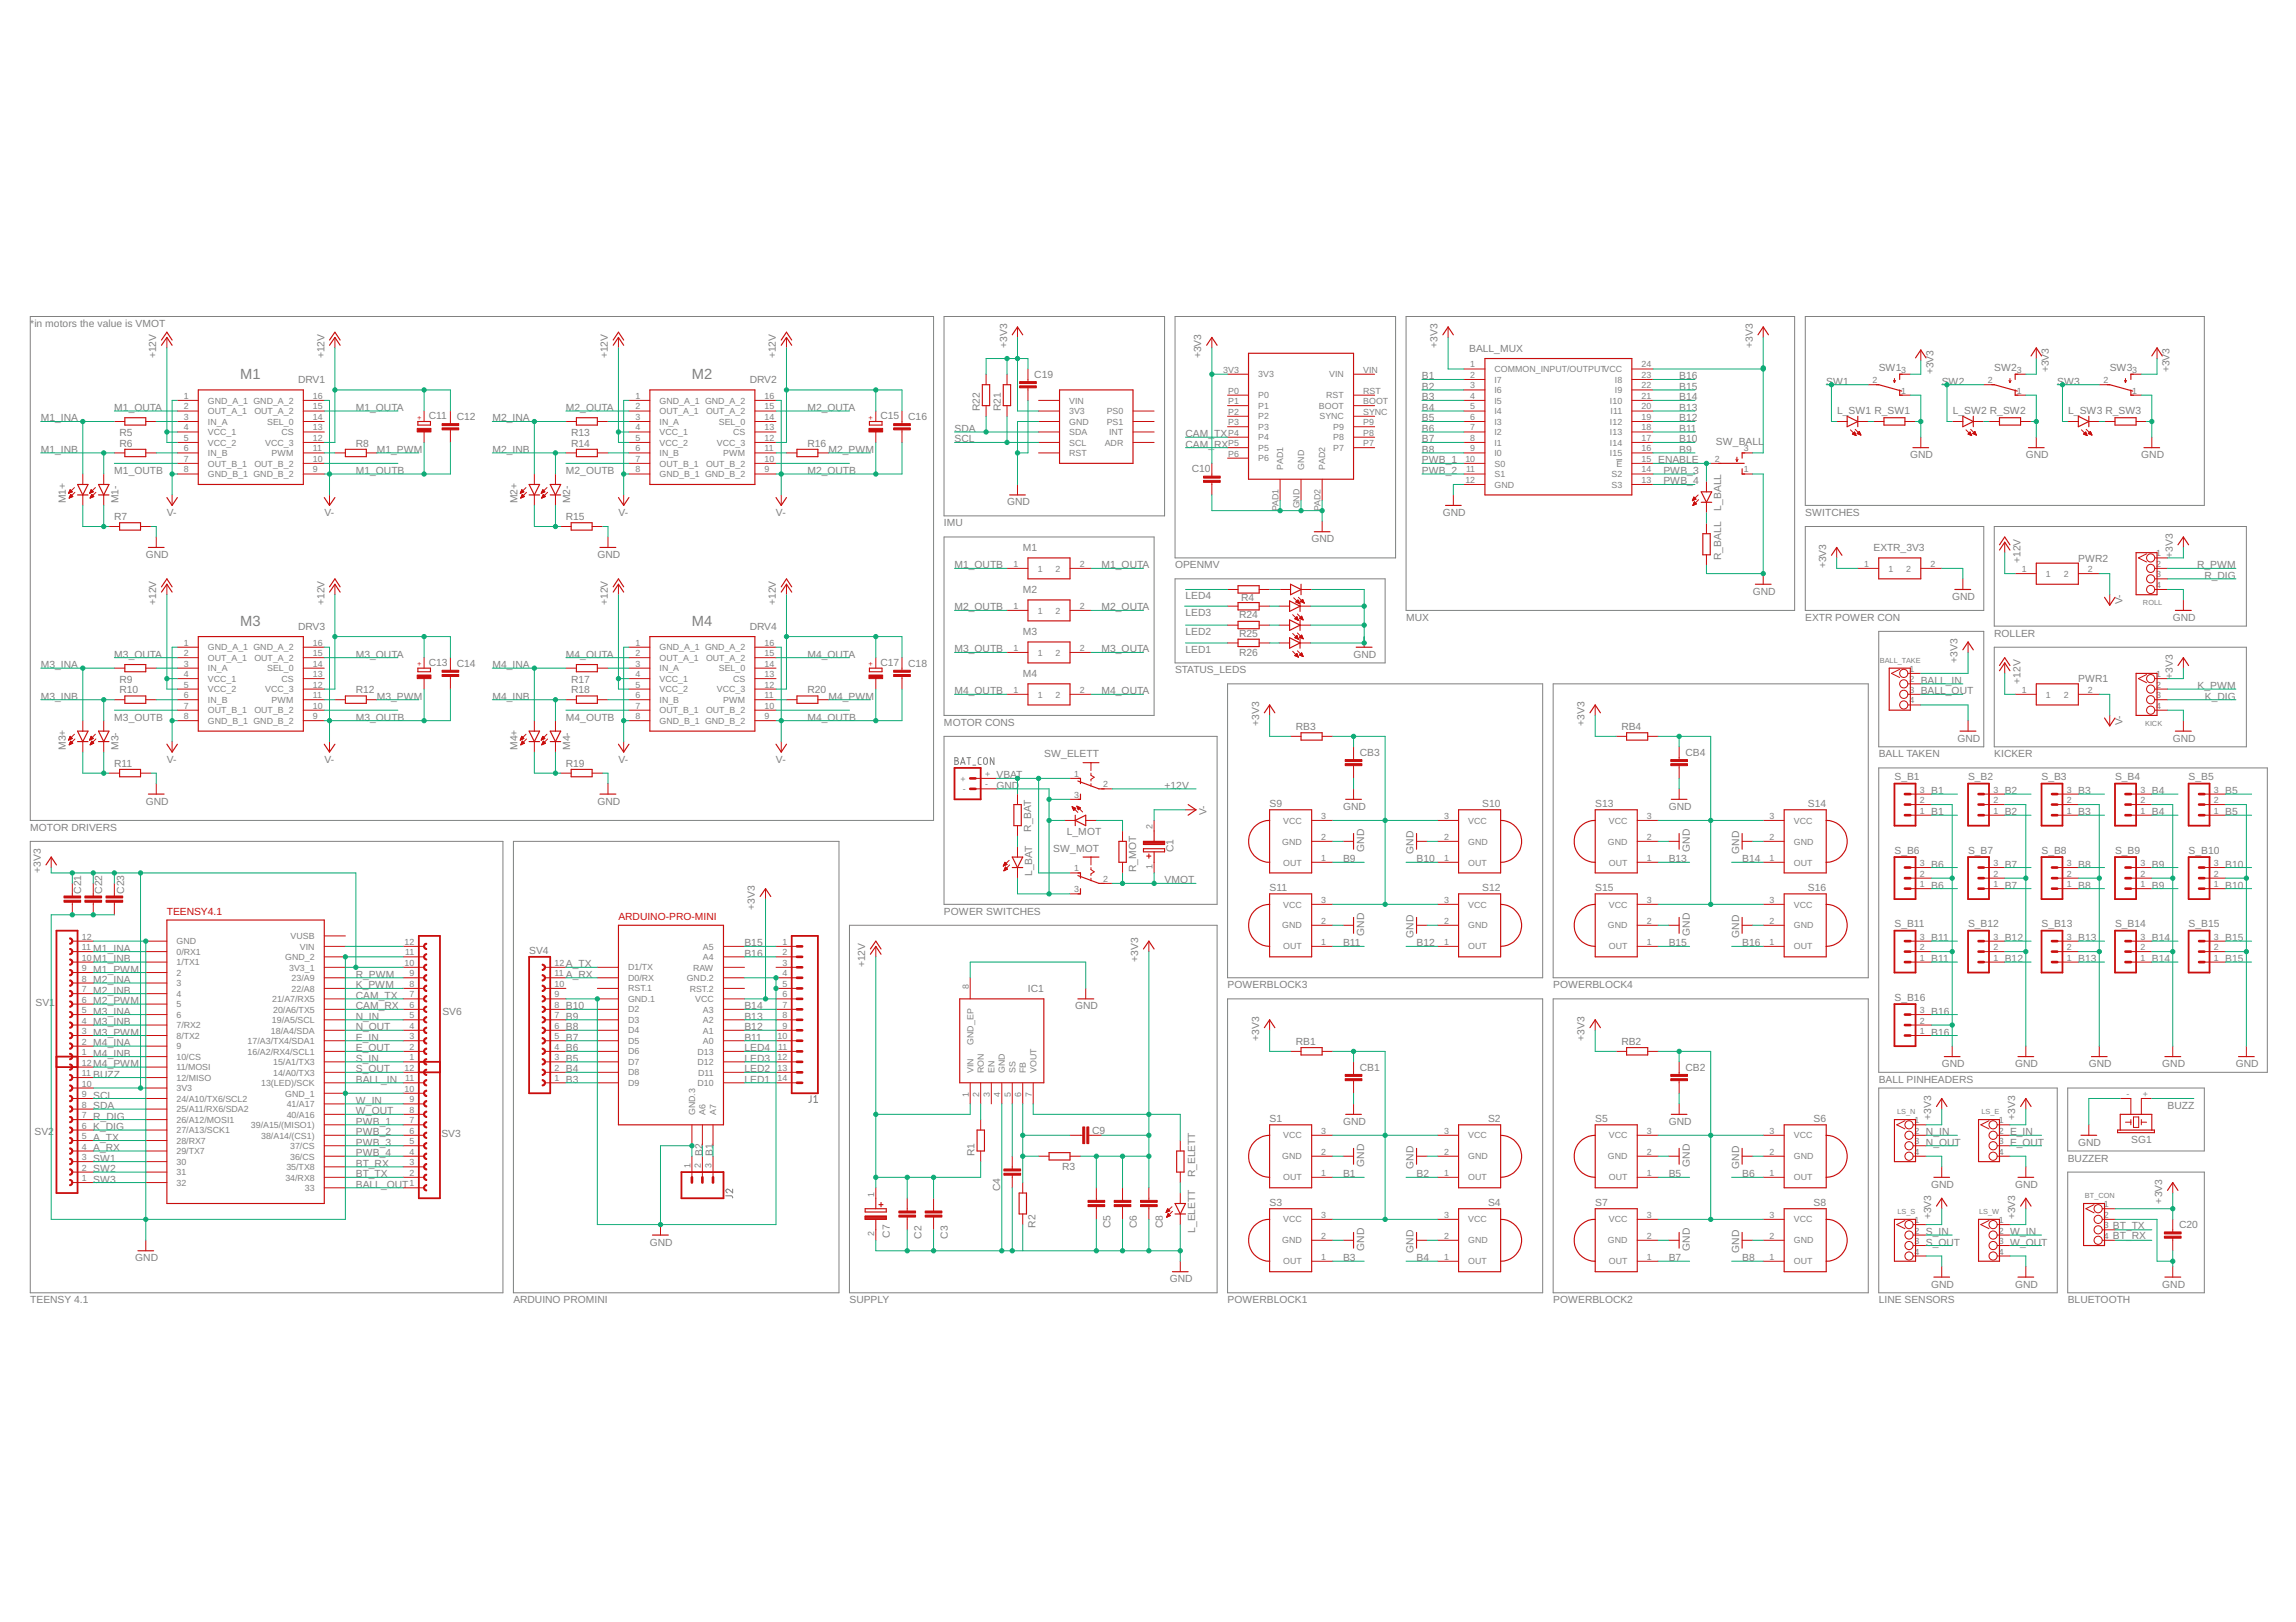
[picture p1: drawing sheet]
<svg xmlns="http://www.w3.org/2000/svg" width="297mm" height="210mm" viewBox="0 0 297 210" stroke-linecap="round" stroke-linejoin="round" font-family="sans-serif">
<defs><g id="words">
<g font-size="1.9" fill="#808080">
<text x="31.1" y="49.1">M1</text>
<text x="89.5" y="49.1">M2</text>
<text x="31.1" y="81">M3</text>
<text x="89.5" y="81">M4</text>
</g>
<g font-size="1.3" fill="#808080">
<text x="3.9" y="42.3">*in motors the value is VMOT</text>
<text x="20.2" y="46.4" transform="rotate(-90 20.2 46.4)">+12V</text>
<text x="42" y="46.4" transform="rotate(-90 42 46.4)">+12V</text>
<text x="78.6" y="46.4" transform="rotate(-90 78.6 46.4)">+12V</text>
<text x="100.4" y="46.4" transform="rotate(-90 100.4 46.4)">+12V</text>
<text x="130.3" y="45" transform="rotate(-90 130.3 45)">+3V3</text>
<text x="155.4" y="46.4" transform="rotate(-90 155.4 46.4)">+3V3</text>
<text x="186" y="45" transform="rotate(-90 186 45)">+3V3</text>
<text x="190.1" y="45.5">BALL_MUX</text>
<text x="226.8" y="45" transform="rotate(-90 226.8 45)">+3V3</text>
<text x="14.8" y="53.2">M1_OUTA</text>
<text x="38.6" y="49.6">DRV1</text>
<text x="46" y="53.2">M1_OUTA</text>
<text x="73.2" y="53.2">M2_OUTA</text>
<text x="97" y="49.6">DRV2</text>
<text x="104.5" y="53.2">M2_OUTA</text>
<text x="126.8" y="53.2" transform="rotate(-90 126.8 53.2)">R22</text>
<text x="129.5" y="53.2" transform="rotate(-90 129.5 53.2)">R21</text>
<text x="133.8" y="48.9">C19</text>
<text x="184" y="49.1">B1</text>
<text x="184" y="50.5">B2</text>
<text x="184" y="51.8">B3</text>
<text x="184" y="53.2">B4</text>
<text x="217.2" y="53.2">B13</text>
<text x="217.2" y="51.8">B14</text>
<text x="217.2" y="50.5">B15</text>
<text x="217.2" y="49.1">B16</text>
<text x="236.3" y="49.8">S</text>
<text x="237.2" y="49.8">W1</text>
<text x="237.7" y="53.6">L_SW1 R_SW1</text>
<text x="243.1" y="48">SW1</text>
<text x="250.1" y="48.5" transform="rotate(-90 250.1 48.5)">+3V3</text>
<text x="251.2" y="49.8">S</text>
<text x="252.1" y="49.8">W2</text>
<text x="252.6" y="53.6">L_SW2 R_SW2</text>
<text x="258" y="48">SW2</text>
<text x="265.1" y="48.2" transform="rotate(-90 265.1 48.2)">+3V3</text>
<text x="266.2" y="49.8">S</text>
<text x="267" y="49.8">W3</text>
<text x="267.6" y="53.6">L_SW3 R_SW3</text>
<text x="272.9" y="48">SW3</text>
<text x="280.7" y="48.2" transform="rotate(-90 280.7 48.2)">+3V3</text>
<text x="5.3" y="54.5">M1_INA</text>
<text x="5.3" y="58.6">M1_INB</text>
<text x="15.5" y="56.5">R5</text>
<text x="15.5" y="57.8">R6</text>
<text x="46" y="57.8">R8</text>
<text x="48.8" y="58.6">M1_PWM</text>
<text x="55.5" y="54.3">C11</text>
<text x="59.1" y="54.3">C12</text>
<text x="63.7" y="54.5">M2_INA</text>
<text x="63.7" y="58.6">M2_INB</text>
<text x="73.9" y="56.5">R13</text>
<text x="73.9" y="57.8">R14</text>
<text x="104.5" y="57.8">R16</text>
<text x="107.2" y="58.6">M2_PWM</text>
<text x="113.9" y="54.3">C15</text>
<text x="117.5" y="54.3">C16</text>
<text x="123.5" y="55.9">SDA</text>
<text x="123.5" y="57.3">SCL</text>
<text x="153.4" y="56.6">CAM_</text>
<text x="153.4" y="57.9">CAM_</text>
<text x="157.1" y="56.6">TX</text>
<text x="157.1" y="57.9">RX</text>
<text x="184" y="57.3">B7</text>
<text x="184" y="54.5">B5</text>
<text x="184" y="58.6">B8</text>
<text x="184" y="55.9">B6</text>
<text x="184" y="60">PWB_1</text>
<text x="214.5" y="60">ENABLE</text>
<text x="217.2" y="58.6">B9</text>
<text x="217.2" y="57.3">B10</text>
<text x="217.2" y="54.5">B12</text>
<text x="217.2" y="55.9">B11</text>
<text x="222" y="57.5">SW_BALL</text>
<text x="247.1" y="59.3">GND</text>
<text x="262.1" y="59.3">GND</text>
<text x="277" y="59.3">GND</text>
<text x="8.5" y="65.1" transform="rotate(-90 8.5 65.1)">M1+</text>
<text x="14.8" y="61.3">M1_OUTB</text>
<text x="15.3" y="65.1" transform="rotate(-90 15.3 65.1)">M1-</text>
<text x="46" y="61.3">M1_OUTB</text>
<text x="67" y="65.1" transform="rotate(-90 67 65.1)">M2+</text>
<text x="73.2" y="61.3">M2_OUTB</text>
<text x="73.8" y="65.1" transform="rotate(-90 73.8 65.1)">M2-</text>
<text x="104.5" y="61.3">M2_OUTB</text>
<text x="130.3" y="65.4">GND</text>
<text x="154.2" y="61.1">C10</text>
<text x="184" y="61.3">PWB_2</text>
<text x="215.2" y="61.3">PWB_3</text>
<text x="215.2" y="62.7">PWB_4</text>
<text x="14.8" y="67.3">R7</text>
<text x="21.6" y="66.8">V-</text>
<text x="42" y="66.8">V-</text>
<text x="73.2" y="67.3">R15</text>
<text x="80" y="66.8">V-</text>
<text x="100.4" y="66.8">V-</text>
<text x="122.1" y="68.1">IMU</text>
<text x="132.3" y="71.3">M1</text>
<text x="169.7" y="70.2">GND</text>
<text x="186.7" y="66.8">GND</text>
<text x="222.7" y="66.1" transform="rotate(-90 222.7 66.1)">L_BALL</text>
<text x="233.5" y="66.8">SWITCHES</text>
<text x="242.4" y="71.3">EXTR_3V3</text>
<text x="18.9" y="72.2">GND</text>
<text x="77.3" y="72.2">GND</text>
<text x="123.5" y="73.6">M1_OUTB</text>
<text x="132.3" y="76.7">M2</text>
<text x="142.5" y="73.6">M1_OUTA</text>
<text x="152" y="73.6">OPENMV</text>
<text x="153.4" y="77.5">LED4</text>
<text x="160.6" y="77.8">R4</text>
<text x="222.7" y="72.5" transform="rotate(-90 222.7 72.5)">R_BALL</text>
<text x="226.8" y="77">GND</text>
<text x="236.3" y="73.6" transform="rotate(-90 236.3 73.6)">+3V3</text>
<text x="252.6" y="77.6">GND</text>
<text x="261.4" y="72.9" transform="rotate(-90 261.4 72.9)">+12V</text>
<text x="268.9" y="72.7">PWR2</text>
<text x="281.1" y="72.2" transform="rotate(-90 281.1 72.2)">+3V3</text>
<text x="284.2" y="73.6">R_PWM</text>
<text x="285.2" y="74.9">R_DIG</text>
<text x="20.2" y="78.3" transform="rotate(-90 20.2 78.3)">+12V</text>
<text x="38.6" y="81.5">DRV3</text>
<text x="42" y="78.3" transform="rotate(-90 42 78.3)">+12V</text>
<text x="78.6" y="78.3" transform="rotate(-90 78.6 78.3)">+12V</text>
<text x="97" y="81.5">DRV4</text>
<text x="100.4" y="78.3" transform="rotate(-90 100.4 78.3)">+12V</text>
<text x="123.5" y="79">M2_OUTB</text>
<text x="132.3" y="82.2">M3</text>
<text x="142.5" y="79">M2_OUTA</text>
<text x="153.4" y="82.1">LED2</text>
<text x="153.4" y="79.7">LED3</text>
<text x="160.3" y="79.9">R24</text>
<text x="160.3" y="82.4">R25</text>
<text x="181.9" y="80.4">MUX</text>
<text x="233.5" y="80.4">EXTR POWER CON</text>
<text x="258" y="82.4">ROLLER</text>
<text x="274.6" y="78.2" transform="rotate(-90 274.6 78.2)">V-</text>
<text x="281.1" y="80.4">GND</text>
<text x="5.3" y="86.5">M3_INA</text>
<text x="14.8" y="85.1">M3_OUTA</text>
<text x="15.5" y="88.4">R9</text>
<text x="15.5" y="89.7">R10</text>
<text x="46" y="89.7">R12</text>
<text x="46" y="85.1">M3_OUTA</text>
<text x="55.5" y="86.2">C13</text>
<text x="59.1" y="86.3">C14</text>
<text x="63.7" y="86.5">M4_INA</text>
<text x="73.2" y="85.1">M4_OUTA</text>
<text x="73.9" y="88.4">R17</text>
<text x="73.9" y="89.7">R18</text>
<text x="104.5" y="89.7">R20</text>
<text x="104.5" y="85.1">M4_OUTA</text>
<text x="113.9" y="86.2">C17</text>
<text x="117.5" y="86.3">C18</text>
<text x="123.5" y="84.4">M3_OUTB</text>
<text x="123.5" y="89.9">M4_OUTB</text>
<text x="132.3" y="87.6">M4</text>
<text x="142.5" y="84.4">M3_OUTA</text>
<text x="142.5" y="89.9">M4_OUTA</text>
<text x="152" y="87.1">STATUS_LEDS</text>
<text x="153.4" y="84.6">LED1</text>
<text x="160.3" y="84.8">R26</text>
<text x="175.1" y="85.1">GND</text>
<text x="248.5" y="88.5">BALL_IN</text>
<text x="248.5" y="89.9">BALL_OUT</text>
<text x="253.2" y="85.8" transform="rotate(-90 253.2 85.8)">+3V3</text>
<text x="261.4" y="88.5" transform="rotate(-90 261.4 88.5)">+12V</text>
<text x="268.9" y="88.3">PWR1</text>
<text x="281.1" y="87.8" transform="rotate(-90 281.1 87.8)">+3V3</text>
<text x="284.3" y="89.2">K_PWM</text>
<text x="5.3" y="90.5">M3_INB</text>
<text x="14.8" y="93.3">M3_OUTB</text>
<text x="46" y="93.3">M3_OUTB</text>
<text x="48.8" y="90.5">M3_PWM</text>
<text x="63.7" y="90.5">M4_INB</text>
<text x="73.2" y="93.3">M4_OUTB</text>
<text x="104.5" y="93.3">M4_OUTB</text>
<text x="107.2" y="90.5">M4_PWM</text>
<text x="122.1" y="93.9">MOTOR CONS</text>
<text x="162.9" y="93.9" transform="rotate(-90 162.9 93.9)">+3V3</text>
<text x="167.6" y="94.5">RB3</text>
<text x="205" y="93.9" transform="rotate(-90 205 93.9)">+3V3</text>
<text x="209.8" y="94.5">RB4</text>
<text x="253.2" y="96">GND</text>
<text x="274.6" y="93.8" transform="rotate(-90 274.6 93.8)">V-</text>
<text x="281.1" y="96">GND</text>
<text x="285.3" y="90.5">K_DIG</text>
<text x="8.5" y="97.1" transform="rotate(-90 8.5 97.1)">M3+</text>
<text x="14.8" y="99.2">R11</text>
<text x="15.3" y="97.1" transform="rotate(-90 15.3 97.1)">M3-</text>
<text x="21.6" y="98.7">V-</text>
<text x="42" y="98.7">V-</text>
<text x="67" y="97.1" transform="rotate(-90 67 97.1)">M4+</text>
<text x="73.2" y="99.2">R19</text>
<text x="73.8" y="97.1" transform="rotate(-90 73.8 97.1)">M4-</text>
<text x="80" y="98.7">V-</text>
<text x="100.4" y="98.7">V-</text>
<text x="128.9" y="100.7">VBAT</text>
<text x="135.1" y="98">SW_ELETT</text>
<text x="175.9" y="97.8">CB3</text>
<text x="218.1" y="97.8">CB4</text>
<text x="243.1" y="98">BALL TAKEN</text>
<text x="245.1" y="101">S_B1</text>
<text x="254.6" y="101">S_B2</text>
<text x="258" y="98">KICKER</text>
<text x="264.1" y="101">S_B3</text>
<text x="273.6" y="101">S_B4</text>
<text x="283.1" y="101">S_B5</text>
<text x="3.9" y="107.5">MOTOR DRIVERS</text>
<text x="18.9" y="104.1">GND</text>
<text x="77.3" y="104.1">GND</text>
<text x="128.9" y="102.1">GND</text>
<text x="133.4" y="107.6" transform="rotate(-90 133.4 107.6)">R_BAT</text>
<text x="150.7" y="102.1">+12V</text>
<text x="156.1" y="105.5" transform="rotate(-90 156.1 105.5)">V-</text>
<text x="164.2" y="104.4">S9</text>
<text x="173.8" y="104.8">GND</text>
<text x="191.8" y="104.4">S10</text>
<text x="206.4" y="104.4">S13</text>
<text x="215.9" y="104.8">GND</text>
<text x="233.9" y="104.4">S14</text>
<text x="249.8" y="102.8">B1</text>
<text x="249.8" y="105.5">B1</text>
<text x="259.4" y="102.8">B2</text>
<text x="259.4" y="105.5">B2</text>
<text x="268.9" y="102.8">B3</text>
<text x="268.9" y="105.5">B3</text>
<text x="278.4" y="102.8">B4</text>
<text x="278.4" y="105.5">B4</text>
<text x="287.9" y="102.8">B5</text>
<text x="287.9" y="105.5">B5</text>
<text x="5.3" y="113" transform="rotate(-90 5.3 113)">+3V3</text>
<text x="133.5" y="113.4" transform="rotate(-90 133.5 113.4)">L_BAT</text>
<text x="136.3" y="110.2">SW_MOT</text>
<text x="138" y="108.1">L_MOT</text>
<text x="147" y="112.9" transform="rotate(-90 147 112.9)">R_MOT</text>
<text x="151.8" y="110.2" transform="rotate(-90 151.8 110.2)">C1</text>
<text x="173.8" y="111.6">B9</text>
<text x="176.5" y="110.2" transform="rotate(-90 176.5 110.2)">GND</text>
<text x="182.9" y="110.5" transform="rotate(-90 182.9 110.5)">GND</text>
<text x="183.3" y="111.6">B10</text>
<text x="215.9" y="111.6">B13</text>
<text x="218.6" y="110.2" transform="rotate(-90 218.6 110.2)">GND</text>
<text x="225" y="110.5" transform="rotate(-90 225 110.5)">GND</text>
<text x="225.4" y="111.6">B14</text>
<text x="245.1" y="110.5">S_B6</text>
<text x="249.8" y="112.3">B6</text>
<text x="254.6" y="110.5">S_B7</text>
<text x="259.4" y="112.3">B7</text>
<text x="264.1" y="110.5">S_B8</text>
<text x="268.9" y="112.3">B8</text>
<text x="273.6" y="110.5">S_B9</text>
<text x="278.4" y="112.3">B9</text>
<text x="283.1" y="110.5">S_B10</text>
<text x="287.9" y="112.3">B10</text>
<text x="10.5" y="115.7" transform="rotate(-90 10.5 115.7)">C21</text>
<text x="13.2" y="115.7" transform="rotate(-90 13.2 115.7)">C22</text>
<text x="16.1" y="115.7" transform="rotate(-90 16.1 115.7)">C23</text>
<text x="97.7" y="117.7" transform="rotate(-90 97.7 117.7)">+3V3</text>
<text x="122.1" y="118.4">POWER SWITCHES</text>
<text x="150.7" y="114.3">VMOT</text>
<text x="164.2" y="115.3">S11</text>
<text x="191.8" y="115.3">S12</text>
<text x="206.4" y="115.3">S15</text>
<text x="233.9" y="115.3">S16</text>
<text x="249.8" y="115">B6</text>
<text x="259.4" y="115">B7</text>
<text x="268.9" y="115">B8</text>
<text x="278.4" y="115">B9</text>
<text x="287.9" y="115">B10</text>
<text x="12.1" y="123.1">M1_INA</text>
<text x="12.1" y="124.5">M1_INB</text>
<text x="12.1" y="125.9">M1_PWM</text>
<text x="68.5" y="123.4">SV4</text>
<text x="73.2" y="125.2">A_TX</text>
<text x="96.3" y="122.5">B15</text>
<text x="96.3" y="123.8">B16</text>
<text x="111.9" y="125.2" transform="rotate(-90 111.9 125.2)">+12V</text>
<text x="147.3" y="124.5" transform="rotate(-90 147.3 124.5)">+3V3</text>
<text x="173.8" y="122.5">B11</text>
<text x="176.5" y="121.1" transform="rotate(-90 176.5 121.1)">GND</text>
<text x="182.9" y="121.3" transform="rotate(-90 182.9 121.3)">GND</text>
<text x="183.3" y="122.5">B12</text>
<text x="215.9" y="122.5">B15</text>
<text x="218.6" y="121.1" transform="rotate(-90 218.6 121.1)">GND</text>
<text x="225" y="121.3" transform="rotate(-90 225 121.3)">GND</text>
<text x="225.4" y="122.5">B16</text>
<text x="245.1" y="120">S_B11</text>
<text x="249.8" y="121.8">B11</text>
<text x="249.8" y="124.5">B11</text>
<text x="254.6" y="120">S_B12</text>
<text x="259.4" y="121.8">B12</text>
<text x="259.4" y="124.5">B12</text>
<text x="264.1" y="120">S_B13</text>
<text x="268.9" y="121.8">B13</text>
<text x="268.9" y="124.5">B13</text>
<text x="273.6" y="120">S_B14</text>
<text x="278.4" y="121.8">B14</text>
<text x="278.4" y="124.5">B14</text>
<text x="283.1" y="120">S_B15</text>
<text x="287.9" y="121.8">B15</text>
<text x="287.9" y="124.5">B15</text>
<text x="4.6" y="130.2">SV1</text>
<text x="12.1" y="127.2">M2_INA</text>
<text x="12.1" y="128.6">M2_INB</text>
<text x="12.1" y="129.9">M2_PWM</text>
<text x="12.1" y="131.3">M3_INA</text>
<text x="46" y="132">N_IN</text>
<text x="46" y="127.9">K_PWM</text>
<text x="46" y="129.3">CAM_TX</text>
<text x="46" y="130.6">CAM_RX</text>
<text x="46" y="126.5">R_PWM</text>
<text x="57.2" y="131.3">SV6</text>
<text x="73.2" y="132">B9</text>
<text x="73.2" y="130.6">B10</text>
<text x="73.2" y="126.5">A_RX</text>
<text x="96.3" y="132">B13</text>
<text x="96.3" y="130.6">B14</text>
<text x="133" y="128.4">IC1</text>
<text x="139.1" y="130.6">GND</text>
<text x="158.8" y="127.9">POWERBLOCK3</text>
<text x="200.9" y="127.9">POWERBLOCK4</text>
<text x="245.1" y="129.5">S_B16</text>
<text x="249.8" y="131.3">B16</text>
<text x="12.1" y="134">M3_PWM</text>
<text x="12.1" y="132.7">M3_INB</text>
<text x="12.1" y="136.7">M4_INB</text>
<text x="12.1" y="135.4">M4_INA</text>
<text x="46" y="137.4">S_IN</text>
<text x="46" y="133.3">N_OUT</text>
<text x="46" y="134.7">E_IN</text>
<text x="46" y="136.1">E_OUT</text>
<text x="73.2" y="134.7">B7</text>
<text x="73.2" y="137.4">B5</text>
<text x="73.2" y="133.3">B8</text>
<text x="73.2" y="136.1">B6</text>
<text x="96.3" y="133.3">B12</text>
<text x="96.3" y="134.7">B11</text>
<text x="96.3" y="137.4">LED3</text>
<text x="96.3" y="136.1">LED4</text>
<text x="162.9" y="134.7" transform="rotate(-90 162.9 134.7)">+3V3</text>
<text x="167.6" y="135.3">RB1</text>
<text x="205" y="134.7" transform="rotate(-90 205 134.7)">+3V3</text>
<text x="209.8" y="135.3">RB2</text>
<text x="249.8" y="134">B16</text>
<text x="12.1" y="138.1">M4_PWM</text>
<text x="12.1" y="143.5">SDA</text>
<text x="12.1" y="142.2">SCL</text>
<text x="12.1" y="139.4">BUZZ</text>
<text x="46" y="138.8">S_OUT</text>
<text x="46" y="142.8">W_IN</text>
<text x="46" y="140.1">BALL_IN</text>
<text x="73.2" y="140.1">B3</text>
<text x="73.2" y="138.8">B4</text>
<text x="96.3" y="140.1">LED1</text>
<text x="96.3" y="138.8">LED2</text>
<text x="175.9" y="138.6">CB1</text>
<text x="218.1" y="138.6">CB2</text>
<text x="243.1" y="140.1">BALL PINHEADERS</text>
<text x="251.2" y="138.1">GND</text>
<text x="260.7" y="138.1">GND</text>
<text x="270.2" y="138.1">GND</text>
<text x="279.7" y="138.1">GND</text>
<text x="280.4" y="143.5">BUZZ</text>
<text x="289.3" y="138.1">GND</text>
<text x="4.5" y="146.9">SV2</text>
<text x="12.1" y="144.9">R_DIG</text>
<text x="12.1" y="146.2">K_DIG</text>
<text x="12.1" y="147.6">A_TX</text>
<text x="12.1" y="149">A_RX</text>
<text x="46" y="144.2">W_OUT</text>
<text x="46" y="146.9">PWB_2</text>
<text x="46" y="145.6">PWB_1</text>
<text x="46" y="148.3">PWB_3</text>
<text x="46" y="149.6">PWB_4</text>
<text x="57.1" y="147.2">SV3</text>
<text x="90.9" y="149.6" transform="rotate(-90 90.9 149.6)">B2</text>
<text x="92.2" y="149.6" transform="rotate(-90 92.2 149.6)">B1</text>
<text x="126.1" y="149.6" transform="rotate(-90 126.1 149.6)">R1</text>
<text x="141.3" y="146.7">C9</text>
<text x="164.2" y="145.2">S1</text>
<text x="173.8" y="145.6">GND</text>
<text x="192.5" y="145.2">S2</text>
<text x="206.4" y="145.2">S5</text>
<text x="215.9" y="145.6">GND</text>
<text x="234.6" y="145.2">S6</text>
<text x="249.2" y="146.9">N_IN</text>
<text x="249.2" y="148.3">N_OUT</text>
<text x="249.8" y="144.9" transform="rotate(-90 249.8 144.9)">+3V3</text>
<text x="260" y="146.9">E_IN</text>
<text x="260" y="148.3">E_OUT</text>
<text x="260.7" y="144.9" transform="rotate(-90 260.7 144.9)">+3V3</text>
<text x="268.9" y="148.3">GND</text>
<text x="275.7" y="147.9">SG1</text>
<text x="12.1" y="150.3">SW1</text>
<text x="12.1" y="151.7">SW2</text>
<text x="12.1" y="153">SW3</text>
<text x="46" y="151">BT_RX</text>
<text x="46" y="152.4">BT_TX</text>
<text x="46" y="153.7">BALL_OUT</text>
<text x="129.4" y="154.2" transform="rotate(-90 129.4 154.2)">C4</text>
<text x="137.4" y="151.4">R3</text>
<text x="154.6" y="152.4" transform="rotate(-90 154.6 152.4)">R_ELETT</text>
<text x="173.8" y="152.4">B1</text>
<text x="176.5" y="151" transform="rotate(-90 176.5 151)">GND</text>
<text x="182.9" y="151.2" transform="rotate(-90 182.9 151.2)">GND</text>
<text x="183.3" y="152.4">B2</text>
<text x="215.9" y="152.4">B5</text>
<text x="218.6" y="151" transform="rotate(-90 218.6 151)">GND</text>
<text x="225" y="151.2" transform="rotate(-90 225 151.2)">GND</text>
<text x="225.4" y="152.4">B6</text>
<text x="249.8" y="153.7">GND</text>
<text x="260.7" y="153.7">GND</text>
<text x="267.5" y="150.3">BUZZER</text>
<text x="279.7" y="155.8" transform="rotate(-90 279.7 155.8)">+3V3</text>
<text x="84.1" y="161.2">GND</text>
<text x="115.1" y="160.2" transform="rotate(-90 115.1 160.2)">C7</text>
<text x="119.2" y="160.3" transform="rotate(-90 119.2 160.3)">C2</text>
<text x="122.6" y="160.3" transform="rotate(-90 122.6 160.3)">C3</text>
<text x="134" y="158.9" transform="rotate(-90 134 158.9)">R2</text>
<text x="143.7" y="158.9" transform="rotate(-90 143.7 158.9)">C5</text>
<text x="147.1" y="158.9" transform="rotate(-90 147.1 158.9)">C6</text>
<text x="150.5" y="158.9" transform="rotate(-90 150.5 158.9)">C8</text>
<text x="154.6" y="159.6" transform="rotate(-90 154.6 159.6)">L_ELETT</text>
<text x="164.2" y="156">S3</text>
<text x="176.5" y="161.9" transform="rotate(-90 176.5 161.9)">GND</text>
<text x="192.5" y="156">S4</text>
<text x="206.4" y="156">S7</text>
<text x="218.6" y="161.9" transform="rotate(-90 218.6 161.9)">GND</text>
<text x="234.6" y="156">S8</text>
<text x="249.2" y="159.8">S_IN</text>
<text x="249.2" y="161.2">S_OUT</text>
<text x="249.8" y="157.8" transform="rotate(-90 249.8 157.8)">+3V3</text>
<text x="260" y="159.8">W_IN</text>
<text x="260" y="161.2">W_OUT</text>
<text x="260.7" y="157.8" transform="rotate(-90 260.7 157.8)">+3V3</text>
<text x="273.4" y="160.4">BT_RX</text>
<text x="273.4" y="159">BT_TX</text>
<text x="281.9" y="158.9">C20</text>
<text x="17.5" y="163.2">GND</text>
<text x="151.3" y="165.9">GND</text>
<text x="173.8" y="163.2">B3</text>
<text x="182.9" y="162.1" transform="rotate(-90 182.9 162.1)">GND</text>
<text x="183.3" y="163.2">B4</text>
<text x="215.9" y="163.2">B7</text>
<text x="225" y="162.1" transform="rotate(-90 225 162.1)">GND</text>
<text x="225.4" y="163.2">B8</text>
<text x="249.8" y="166.6">GND</text>
<text x="260.7" y="166.6">GND</text>
<text x="279.7" y="166.6">GND</text>
<text x="3.9" y="168.7">TEENSY 4.1</text>
<text x="66.4" y="168.7">ARDUINO PROMINI</text>
<text x="109.9" y="168.7">SUPPLY</text>
<text x="158.8" y="168.7">POWERBLOCK1</text>
<text x="200.9" y="168.7">POWERBLOCK2</text>
<text x="243.1" y="168.7">LINE SENSORS</text>
<text x="267.5" y="168.7">BLUETOOTH</text>
</g>
<g font-size="1.3" fill="#c90d0c">
<text x="21.6" y="118.4">TEENSY4.1</text>
<text x="80" y="119.1">ARDUINO-PRO-MINI</text>
</g>
<g font-size="1.1" fill="#808080">
<text x="190.2" y="47.6">1</text>
<text x="212.4" y="47.6">24</text>
<text x="23.8" y="51.6">1</text>
<text x="23.8" y="53">2</text>
<text x="26.9" y="52.2">GND_A_1 GND_A_2</text>
<text x="26.9" y="53.6">OUT_A_1</text>
<text x="32.9" y="53.6">OUT_A_2</text>
<text x="40.5" y="51.6">16</text>
<text x="40.5" y="53">15</text>
<text x="82.2" y="51.6">1</text>
<text x="82.2" y="53">2</text>
<text x="85.3" y="52.2">GND_A_1 GND_A_2</text>
<text x="85.3" y="53.6">OUT_A_1</text>
<text x="91.3" y="53.6">OUT_A_2</text>
<text x="98.9" y="51.6">16</text>
<text x="98.9" y="53">15</text>
<text x="138.3" y="53.6">3V3</text>
<text x="138.3" y="52.2">VIN</text>
<text x="143.2" y="53.6">PS0</text>
<text x="158.2" y="48.2">3V3</text>
<text x="158.9" y="51">P0</text>
<text x="158.9" y="52.3">P1</text>
<text x="158.9" y="53.7">P2</text>
<text x="162.8" y="51.6">P0</text>
<text x="162.8" y="52.9">P1</text>
<text x="162.8" y="48.8">3V3</text>
<text x="170.6" y="52.9">BOOT</text>
<text x="171.6" y="51.6">RST</text>
<text x="172" y="48.8">VIN</text>
<text x="176.4" y="51">RST</text>
<text x="176.4" y="52.3">BOOT</text>
<text x="176.4" y="53.7">SYNC</text>
<text x="176.4" y="48.2">VIN</text>
<text x="190.2" y="48.9">2</text>
<text x="190.2" y="50.3">3</text>
<text x="190.2" y="51.6">4</text>
<text x="190.2" y="53">5</text>
<text x="193.4" y="48.2">COMMON_INPUT/OUTPUTVCC</text>
<text x="193.4" y="49.5">I7</text>
<text x="193.4" y="50.9">I6</text>
<text x="193.4" y="52.2">I5</text>
<text x="193.4" y="53.6">I4</text>
<text x="208.3" y="52.2">I10</text>
<text x="208.4" y="53.6">I11</text>
<text x="208.9" y="49.5">I8</text>
<text x="208.9" y="50.9">I9</text>
<text x="212.4" y="48.9">23</text>
<text x="212.4" y="50.3">22</text>
<text x="212.4" y="51.6">21</text>
<text x="212.4" y="53">20</text>
<text x="242.2" y="49.6">2</text>
<text x="246" y="48.2">3</text>
<text x="246" y="51">1</text>
<text x="257.2" y="49.6">2</text>
<text x="260.9" y="48.2">3</text>
<text x="260.9" y="51">1</text>
<text x="272.1" y="49.6">2</text>
<text x="275.9" y="48.2">3</text>
<text x="275.9" y="51">1</text>
<text x="23.8" y="54.4">3</text>
<text x="23.8" y="55.7">4</text>
<text x="23.8" y="57.1">5</text>
<text x="23.8" y="58.4">6</text>
<text x="23.8" y="59.8">7</text>
<text x="26.9" y="54.9">IN_A</text>
<text x="26.9" y="56.3">VCC_1</text>
<text x="26.9" y="57.7">VCC_2</text>
<text x="26.9" y="59">IN_B</text>
<text x="34.3" y="57.7">VCC_3</text>
<text x="34.6" y="55">SEL_0</text>
<text x="35.1" y="59">PWM</text>
<text x="36.4" y="56.3">CS</text>
<text x="40.5" y="54.4">14</text>
<text x="40.5" y="55.7">13</text>
<text x="40.5" y="57.1">12</text>
<text x="40.5" y="58.4">11</text>
<text x="40.5" y="59.8">10</text>
<text x="82.2" y="54.4">3</text>
<text x="82.2" y="55.7">4</text>
<text x="82.2" y="57.1">5</text>
<text x="82.2" y="58.4">6</text>
<text x="82.2" y="59.8">7</text>
<text x="85.3" y="54.9">IN_A</text>
<text x="85.3" y="56.3">VCC_1</text>
<text x="85.3" y="57.7">VCC_2</text>
<text x="85.3" y="59">IN_B</text>
<text x="92.7" y="57.7">VCC_3</text>
<text x="93" y="55">SEL_0</text>
<text x="93.6" y="59">PWM</text>
<text x="94.8" y="56.3">CS</text>
<text x="98.9" y="54.4">14</text>
<text x="98.9" y="55.7">13</text>
<text x="98.9" y="57.1">12</text>
<text x="98.9" y="58.4">11</text>
<text x="98.9" y="59.8">10</text>
<text x="138.3" y="54.9">GND</text>
<text x="138.3" y="59">RST</text>
<text x="138.3" y="57.7">SCL</text>
<text x="138.3" y="56.3">SDA</text>
<text x="142.9" y="57.7">ADR</text>
<text x="143.2" y="55">PS1</text>
<text x="143.5" y="56.3">INT</text>
<text x="158.9" y="55">P3</text>
<text x="158.9" y="56.4">P4</text>
<text x="158.9" y="57.7">P5</text>
<text x="158.9" y="59.1">P6</text>
<text x="162.8" y="54.3">P2</text>
<text x="162.8" y="55.6">P3</text>
<text x="162.8" y="57">P4</text>
<text x="162.8" y="58.3">P5</text>
<text x="162.8" y="59.7">P6</text>
<text x="170.7" y="54.3">SYNC</text>
<text x="172.5" y="55.6">P9</text>
<text x="172.5" y="57">P8</text>
<text x="172.5" y="58.4">P7</text>
<text x="176.4" y="55">P9</text>
<text x="176.4" y="56.4">P8</text>
<text x="176.4" y="57.7">P7</text>
<text x="189.6" y="59.8">10</text>
<text x="190.2" y="54.4">6</text>
<text x="190.2" y="55.7">7</text>
<text x="190.2" y="57.1">8</text>
<text x="190.2" y="58.4">9</text>
<text x="193.4" y="54.9">I3</text>
<text x="193.4" y="56.3">I2</text>
<text x="193.4" y="57.7">I1</text>
<text x="193.4" y="59">I0</text>
<text x="208.3" y="55">I12</text>
<text x="208.3" y="56.3">I13</text>
<text x="208.3" y="57.7">I14</text>
<text x="208.3" y="59">I15</text>
<text x="212.4" y="54.4">19</text>
<text x="212.4" y="55.7">18</text>
<text x="212.4" y="57.1">17</text>
<text x="212.4" y="58.4">16</text>
<text x="212.4" y="59.8">15</text>
<text x="221.8" y="59.8">2</text>
<text x="225.6" y="58.4">3</text>
<text x="23.8" y="61.1">8</text>
<text x="26.9" y="60.4">OUT_B_1</text>
<text x="26.9" y="61.7">GND_B_1 GND_B_2</text>
<text x="32.9" y="60.4">OUT_B_2</text>
<text x="40.5" y="61.1">9</text>
<text x="82.2" y="61.1">8</text>
<text x="85.3" y="60.4">OUT_B_1</text>
<text x="85.3" y="61.7">GND_B_1 GND_B_2</text>
<text x="91.3" y="60.4">OUT_B_2</text>
<text x="98.9" y="61.1">9</text>
<text x="166" y="60.8" transform="rotate(-90 166 60.8)">PAD1</text>
<text x="168.1" y="65.8" transform="rotate(-90 168.1 65.8)">GND</text>
<text x="168.7" y="60.8" transform="rotate(-90 168.7 60.8)">GND</text>
<text x="171.4" y="60.8" transform="rotate(-90 171.4 60.8)">PAD2</text>
<text x="189.6" y="62.5">12</text>
<text x="189.7" y="61.1">11</text>
<text x="193.4" y="60.4">S0</text>
<text x="193.4" y="61.7">S1</text>
<text x="193.4" y="63.1">GND</text>
<text x="208.5" y="61.8">S2</text>
<text x="208.5" y="63.1">S3</text>
<text x="209.1" y="60.4">E</text>
<text x="212.4" y="61.1">14</text>
<text x="212.4" y="62.5">13</text>
<text x="225.6" y="61.1">1</text>
<text x="165.4" y="66.2" transform="rotate(-90 165.4 66.2)">PAD1</text>
<text x="170.9" y="66.2" transform="rotate(-90 170.9 66.2)">PAD2</text>
<text x="131.1" y="73.4">1</text>
<text x="134.2" y="74">1</text>
<text x="136.5" y="74">2</text>
<text x="139.7" y="73.4">2</text>
<text x="241.2" y="73.4">1</text>
<text x="244.3" y="74">1</text>
<text x="246.6" y="74">2</text>
<text x="249.7" y="73.4">2</text>
<text x="261.6" y="74">1</text>
<text x="264.7" y="74.6">1</text>
<text x="267" y="74.7">2</text>
<text x="270.1" y="74">2</text>
<text x="279" y="72">1</text>
<text x="279" y="73.4">2</text>
<text x="279" y="74.7">3</text>
<text x="279" y="76.1">4</text>
<text x="23.8" y="83.6">1</text>
<text x="40.5" y="83.6">16</text>
<text x="82.2" y="83.6">1</text>
<text x="98.9" y="83.6">16</text>
<text x="131.1" y="78.8">1</text>
<text x="134.2" y="79.4">1</text>
<text x="136.5" y="79.4">2</text>
<text x="139.7" y="78.8">2</text>
<text x="23.8" y="84.9">2</text>
<text x="23.8" y="86.3">3</text>
<text x="23.8" y="87.6">4</text>
<text x="23.8" y="89">5</text>
<text x="26.9" y="84.2">GND_A_1 GND_A_2</text>
<text x="26.9" y="85.5">OUT_A_1</text>
<text x="26.9" y="86.9">IN_A</text>
<text x="26.9" y="88.2">VCC_1</text>
<text x="26.9" y="89.6">VCC_2</text>
<text x="32.9" y="85.5">OUT_A_2</text>
<text x="34.3" y="89.6">VCC_3</text>
<text x="34.6" y="86.9">SEL_0</text>
<text x="36.4" y="88.2">CS</text>
<text x="40.5" y="84.9">15</text>
<text x="40.5" y="86.3">14</text>
<text x="40.5" y="87.6">13</text>
<text x="40.5" y="89">12</text>
<text x="82.2" y="84.9">2</text>
<text x="82.2" y="86.3">3</text>
<text x="82.2" y="87.6">4</text>
<text x="82.2" y="89">5</text>
<text x="85.3" y="84.2">GND_A_1 GND_A_2</text>
<text x="85.3" y="85.5">OUT_A_1</text>
<text x="85.3" y="86.9">IN_A</text>
<text x="85.3" y="88.2">VCC_1</text>
<text x="85.3" y="89.6">VCC_2</text>
<text x="91.3" y="85.5">OUT_A_2</text>
<text x="92.7" y="89.6">VCC_3</text>
<text x="93" y="86.9">SEL_0</text>
<text x="94.8" y="88.2">CS</text>
<text x="98.9" y="84.9">15</text>
<text x="98.9" y="86.3">14</text>
<text x="98.9" y="87.6">13</text>
<text x="98.9" y="89">12</text>
<text x="131.1" y="84.2">1</text>
<text x="131.1" y="89.7">1</text>
<text x="134.2" y="84.8">1</text>
<text x="136.5" y="84.8">2</text>
<text x="139.7" y="84.2">2</text>
<text x="139.7" y="89.7">2</text>
<text x="247" y="87">1</text>
<text x="247" y="88.3">2</text>
<text x="247" y="89.7">3</text>
<text x="261.6" y="89.7">1</text>
<text x="270.1" y="89.7">2</text>
<text x="279" y="87.6">1</text>
<text x="279" y="89">2</text>
<text x="23.8" y="90.4">6</text>
<text x="23.8" y="91.7">7</text>
<text x="23.8" y="93.1">8</text>
<text x="26.9" y="90.9">IN_B</text>
<text x="26.9" y="92.3">OUT_B_1</text>
<text x="26.9" y="93.7">GND_B_1 GND_B_2</text>
<text x="32.9" y="92.3">OUT_B_2</text>
<text x="35.1" y="91">PWM</text>
<text x="40.5" y="90.4">11</text>
<text x="40.5" y="91.7">10</text>
<text x="40.5" y="93.1">9</text>
<text x="82.2" y="90.4">6</text>
<text x="82.2" y="91.7">7</text>
<text x="82.2" y="93.1">8</text>
<text x="85.3" y="90.9">IN_B</text>
<text x="85.3" y="92.3">OUT_B_1</text>
<text x="85.3" y="93.7">GND_B_1 GND_B_2</text>
<text x="91.3" y="92.3">OUT_B_2</text>
<text x="93.6" y="91">PWM</text>
<text x="98.9" y="90.4">11</text>
<text x="98.9" y="91.7">10</text>
<text x="98.9" y="93.1">9</text>
<text x="134.2" y="90.3">1</text>
<text x="136.5" y="90.3">2</text>
<text x="247" y="91">4</text>
<text x="264.7" y="90.3">1</text>
<text x="267" y="90.3">2</text>
<text x="279" y="90.4">3</text>
<text x="279" y="91.7">4</text>
<text x="124.3" y="101.1">+</text>
<text x="127.5" y="100.5">+</text>
<text x="127.5" y="101.9">-</text>
<text x="139" y="100.5">1</text>
<text x="142.7" y="101.9">2</text>
<text x="124.6" y="102.5">-</text>
<text x="139" y="103.3">3</text>
<text x="149.1" y="107.3" transform="rotate(-90 149.1 107.3)">2</text>
<text x="166" y="106.6">VCC</text>
<text x="170.9" y="106">3</text>
<text x="186.8" y="106">3</text>
<text x="190" y="106.6">VCC</text>
<text x="208.1" y="106.6">VCC</text>
<text x="213.1" y="106">3</text>
<text x="228.9" y="106">3</text>
<text x="232.1" y="106.6">VCC</text>
<text x="248.4" y="105.3">1</text>
<text x="248.4" y="103.9">2</text>
<text x="248.4" y="102.6">3</text>
<text x="257.9" y="105.3">1</text>
<text x="257.9" y="103.9">2</text>
<text x="257.9" y="102.6">3</text>
<text x="267.4" y="105.3">1</text>
<text x="267.4" y="103.9">2</text>
<text x="267.4" y="102.6">3</text>
<text x="276.9" y="105.3">1</text>
<text x="276.9" y="103.9">2</text>
<text x="276.9" y="102.6">3</text>
<text x="286.4" y="105.3">1</text>
<text x="286.4" y="103.9">2</text>
<text x="286.4" y="102.6">3</text>
<text x="139" y="112.8">1</text>
<text x="149.1" y="112.4" transform="rotate(-90 149.1 112.4)">1</text>
<text x="165.9" y="109.3">GND</text>
<text x="166" y="112">OUT</text>
<text x="170.9" y="111.4">1</text>
<text x="170.9" y="108.7">2</text>
<text x="186.8" y="111.4">1</text>
<text x="186.8" y="108.7">2</text>
<text x="190" y="112">OUT</text>
<text x="190" y="109.3">GND</text>
<text x="208" y="109.3">GND</text>
<text x="208.1" y="112">OUT</text>
<text x="213.1" y="111.4">1</text>
<text x="213.1" y="108.7">2</text>
<text x="228.9" y="111.4">1</text>
<text x="228.9" y="108.7">2</text>
<text x="232.1" y="112">OUT</text>
<text x="232.1" y="109.3">GND</text>
<text x="248.4" y="113.4">2</text>
<text x="248.4" y="112.1">3</text>
<text x="257.9" y="113.4">2</text>
<text x="257.9" y="112.1">3</text>
<text x="267.4" y="113.4">2</text>
<text x="267.4" y="112.1">3</text>
<text x="276.9" y="113.4">2</text>
<text x="276.9" y="112.1">3</text>
<text x="286.4" y="113.4">2</text>
<text x="286.4" y="112.1">3</text>
<text x="139" y="115.5">3</text>
<text x="142.7" y="114.1">2</text>
<text x="166" y="117.4">VCC</text>
<text x="170.9" y="119.6">2</text>
<text x="170.9" y="116.8">3</text>
<text x="186.8" y="119.6">2</text>
<text x="186.8" y="116.8">3</text>
<text x="190" y="117.4">VCC</text>
<text x="208.1" y="117.4">VCC</text>
<text x="213.1" y="119.6">2</text>
<text x="213.1" y="116.8">3</text>
<text x="228.9" y="119.6">2</text>
<text x="228.9" y="116.8">3</text>
<text x="232.1" y="117.4">VCC</text>
<text x="248.4" y="114.8">1</text>
<text x="257.9" y="114.8">1</text>
<text x="267.4" y="114.8">1</text>
<text x="276.9" y="114.8">1</text>
<text x="286.4" y="114.8">1</text>
<text x="10.6" y="125.7">9</text>
<text x="10.6" y="124.3">10</text>
<text x="10.6" y="123">11</text>
<text x="10.6" y="121.6">12</text>
<text x="22.8" y="123.6">0/RX1</text>
<text x="22.8" y="124.9">1/TX1</text>
<text x="22.8" y="122.2">GND</text>
<text x="36.9" y="124.2">GND_2</text>
<text x="37.4" y="125.6">3V3_1</text>
<text x="37.6" y="121.5">VUSB</text>
<text x="38.8" y="122.9">VIN</text>
<text x="52.3" y="125">10</text>
<text x="52.3" y="122.3">12</text>
<text x="52.4" y="123.6">11</text>
<text x="71.7" y="125">12</text>
<text x="81.3" y="125.6">D1/TX</text>
<text x="89.7" y="125.6">RAW</text>
<text x="90.9" y="124.2">A4</text>
<text x="90.9" y="122.9">A5</text>
<text x="101.2" y="122.3">1</text>
<text x="101.2" y="123.6">2</text>
<text x="101.2" y="125">3</text>
<text x="165.9" y="120.2">GND</text>
<text x="166" y="122.9">OUT</text>
<text x="170.9" y="122.3">1</text>
<text x="186.8" y="122.3">1</text>
<text x="190" y="122.9">OUT</text>
<text x="190" y="120.2">GND</text>
<text x="208" y="120.2">GND</text>
<text x="208.1" y="122.9">OUT</text>
<text x="213.1" y="122.3">1</text>
<text x="228.9" y="122.3">1</text>
<text x="232.1" y="122.9">OUT</text>
<text x="232.1" y="120.2">GND</text>
<text x="248.4" y="124.3">1</text>
<text x="248.4" y="123">2</text>
<text x="248.4" y="121.6">3</text>
<text x="257.9" y="124.3">1</text>
<text x="257.9" y="123">2</text>
<text x="257.9" y="121.6">3</text>
<text x="267.4" y="124.3">1</text>
<text x="267.4" y="123">2</text>
<text x="267.4" y="121.6">3</text>
<text x="276.9" y="124.3">1</text>
<text x="276.9" y="123">2</text>
<text x="276.9" y="121.6">3</text>
<text x="286.4" y="124.3">1</text>
<text x="286.4" y="123">2</text>
<text x="286.4" y="121.6">3</text>
<text x="10.6" y="131.1">5</text>
<text x="10.6" y="129.7">6</text>
<text x="10.6" y="128.4">7</text>
<text x="10.6" y="127">8</text>
<text x="22.8" y="126.3">2</text>
<text x="22.8" y="127.6">3</text>
<text x="22.8" y="129">4</text>
<text x="22.8" y="130.3">5</text>
<text x="22.8" y="131.7">6</text>
<text x="35.2" y="129.7">21/A7/RX5</text>
<text x="35.3" y="131">20/A6/TX5</text>
<text x="37.7" y="128.3">22/A8</text>
<text x="37.7" y="127">23/A9</text>
<text x="53" y="131.8">5</text>
<text x="53" y="130.4">6</text>
<text x="53" y="129.1">7</text>
<text x="53" y="127.7">8</text>
<text x="53" y="126.4">9</text>
<text x="71.7" y="131.8">7</text>
<text x="71.7" y="130.4">8</text>
<text x="71.7" y="129.1">9</text>
<text x="71.7" y="127.7">10</text>
<text x="71.7" y="126.4">11</text>
<text x="81.3" y="126.9">D0/RX</text>
<text x="81.3" y="128.3">RST.1</text>
<text x="81.3" y="129.7">GND.1</text>
<text x="81.3" y="131">D2</text>
<text x="88.9" y="127">GND.2</text>
<text x="89.2" y="128.3">RST.2</text>
<text x="89.9" y="129.7">VCC</text>
<text x="90.9" y="131">A3</text>
<text x="101.2" y="126.4">4</text>
<text x="101.2" y="127.7">5</text>
<text x="101.2" y="129.1">6</text>
<text x="101.2" y="130.4">7</text>
<text x="101.2" y="131.8">8</text>
<text x="125.3" y="128" transform="rotate(-90 125.3 128)">8</text>
<text x="248.4" y="131.1">3</text>
<text x="10.6" y="136.5">1</text>
<text x="10.6" y="135.2">2</text>
<text x="10.6" y="133.8">3</text>
<text x="10.6" y="132.5">4</text>
<text x="10.6" y="137.9">12</text>
<text x="22.8" y="133.1">7/RX2</text>
<text x="22.8" y="134.4">8/TX2</text>
<text x="22.8" y="135.8">9</text>
<text x="22.8" y="137.1">10/CS</text>
<text x="32" y="136.5">16/A2/RX4/SCL1</text>
<text x="32" y="135.1">17/A3/TX4/SDA1</text>
<text x="35.1" y="133.8">18/A4/SDA</text>
<text x="35.2" y="132.4">19/A5/SCL</text>
<text x="35.3" y="137.8">15/A1/TX3</text>
<text x="53" y="137.2">1</text>
<text x="53" y="135.9">2</text>
<text x="53" y="134.5">3</text>
<text x="53" y="133.1">4</text>
<text x="71.7" y="137.2">3</text>
<text x="71.7" y="135.9">4</text>
<text x="71.7" y="134.5">5</text>
<text x="71.7" y="133.1">6</text>
<text x="81.3" y="132.4">D3</text>
<text x="81.3" y="133.7">D4</text>
<text x="81.3" y="135.1">D5</text>
<text x="81.3" y="136.5">D6</text>
<text x="81.3" y="137.8">D7</text>
<text x="90.2" y="136.5">D13</text>
<text x="90.2" y="137.8">D12</text>
<text x="90.9" y="132.4">A2</text>
<text x="90.9" y="133.8">A1</text>
<text x="90.9" y="135.1">A0</text>
<text x="100.6" y="134.5">10</text>
<text x="100.6" y="137.2">12</text>
<text x="100.7" y="135.9">11</text>
<text x="101.2" y="133.1">9</text>
<text x="125.9" y="135.2" transform="rotate(-90 125.9 135.2)">GND_EP</text>
<text x="248.4" y="133.8">1</text>
<text x="248.4" y="132.5">2</text>
<text x="10.6" y="143.3">8</text>
<text x="10.6" y="142">9</text>
<text x="10.6" y="140.6">10</text>
<text x="10.6" y="139.3">11</text>
<text x="22.8" y="138.5">11/MOSI</text>
<text x="22.8" y="142.6">24/A10/TX6/SCL2</text>
<text x="22.8" y="143.9">25/A11/RX6/SDA2</text>
<text x="22.8" y="141.2">3V3</text>
<text x="22.8" y="139.9">12/MISO</text>
<text x="33.8" y="140.5">13(LED)/SCK</text>
<text x="35.3" y="139.2">14/A0/TX3</text>
<text x="36.9" y="141.9">GND_1</text>
<text x="37.1" y="143.3">41/A17</text>
<text x="52.3" y="141.3">10</text>
<text x="52.3" y="138.6">12</text>
<text x="52.4" y="139.9">11</text>
<text x="53" y="142.7">9</text>
<text x="71.7" y="139.9">1</text>
<text x="71.7" y="138.6">2</text>
<text x="81.3" y="139.2">D8</text>
<text x="81.3" y="140.5">D9</text>
<text x="90.2" y="140.5">D10</text>
<text x="90.3" y="139.2">D11</text>
<text x="100.6" y="138.6">13</text>
<text x="100.6" y="139.9">14</text>
<text x="125.3" y="142" transform="rotate(-90 125.3 142)">1</text>
<text x="125.9" y="138.9" transform="rotate(-90 125.9 138.9)">VIN</text>
<text x="126.7" y="142" transform="rotate(-90 126.7 142)">2</text>
<text x="127.3" y="138.9" transform="rotate(-90 127.3 138.9)">RON</text>
<text x="128.1" y="142" transform="rotate(-90 128.1 142)">3</text>
<text x="128.6" y="138.9" transform="rotate(-90 128.6 138.9)">EN</text>
<text x="129.4" y="142" transform="rotate(-90 129.4 142)">4</text>
<text x="130" y="138.9" transform="rotate(-90 130 138.9)">GND</text>
<text x="130.8" y="142" transform="rotate(-90 130.8 142)">5</text>
<text x="131.4" y="138.9" transform="rotate(-90 131.4 138.9)">SS</text>
<text x="132.1" y="142" transform="rotate(-90 132.1 142)">6</text>
<text x="132.7" y="138.9" transform="rotate(-90 132.7 138.9)">FB</text>
<text x="133.5" y="142" transform="rotate(-90 133.5 142)">7</text>
<text x="134.1" y="138.9" transform="rotate(-90 134.1 138.9)">VOUT</text>
<text x="275.1" y="142">-</text>
<text x="277.2" y="142">+</text>
<text x="10.6" y="148.8">4</text>
<text x="10.6" y="147.4">5</text>
<text x="10.6" y="146.1">6</text>
<text x="10.6" y="144.7">7</text>
<text x="22.8" y="145.3">26/A12/MOSI1</text>
<text x="22.8" y="146.6">27/A13/SCK1</text>
<text x="22.8" y="148">28/RX7</text>
<text x="22.8" y="149.4">29/TX7</text>
<text x="32.5" y="146">39/A15/(MISO1)</text>
<text x="33.8" y="147.3">38/A14/(CS1)</text>
<text x="37.1" y="144.6">40/A16</text>
<text x="37.5" y="148.7">37/CS</text>
<text x="53" y="149.4">4</text>
<text x="53" y="148.1">5</text>
<text x="53" y="146.7">6</text>
<text x="53" y="145.4">7</text>
<text x="53" y="144">8</text>
<text x="89.9" y="144.3" transform="rotate(-90 89.9 144.3)">GND.3</text>
<text x="91.3" y="144.3" transform="rotate(-90 91.3 144.3)">A6</text>
<text x="92.6" y="144.3" transform="rotate(-90 92.6 144.3)">A7</text>
<text x="166" y="147.3">VCC</text>
<text x="170.9" y="149.4">2</text>
<text x="170.9" y="146.7">3</text>
<text x="186.8" y="149.4">2</text>
<text x="186.8" y="146.7">3</text>
<text x="190" y="147.3">VCC</text>
<text x="208.1" y="147.3">VCC</text>
<text x="213.1" y="149.4">2</text>
<text x="213.1" y="146.7">3</text>
<text x="228.9" y="149.4">2</text>
<text x="228.9" y="146.7">3</text>
<text x="232.1" y="147.3">VCC</text>
<text x="247.7" y="145.4">1</text>
<text x="247.7" y="146.7">2</text>
<text x="247.7" y="148.1">3</text>
<text x="247.7" y="149.4">4</text>
<text x="258.6" y="145.4">1</text>
<text x="258.6" y="146.7">2</text>
<text x="258.6" y="148.1">3</text>
<text x="258.6" y="149.4">4</text>
<text x="10.6" y="152.8">1</text>
<text x="10.6" y="151.5">2</text>
<text x="10.6" y="150.1">3</text>
<text x="22.8" y="150.7">30</text>
<text x="22.8" y="152.1">31</text>
<text x="22.8" y="153.4">32</text>
<text x="36.9" y="152.8">34/RX8</text>
<text x="37" y="151.4">35/TX8</text>
<text x="37.5" y="150.1">36/CS</text>
<text x="39.4" y="154.1">33</text>
<text x="53" y="153.5">1</text>
<text x="53" y="152.2">2</text>
<text x="53" y="150.8">3</text>
<text x="89.3" y="151.1" transform="rotate(-90 89.3 151.1)">1</text>
<text x="90.7" y="151.1" transform="rotate(-90 90.7 151.1)">2</text>
<text x="92" y="151.1" transform="rotate(-90 92 151.1)">3</text>
<text x="113.1" y="154.9" transform="rotate(-90 113.1 154.9)">1</text>
<text x="165.9" y="150">GND</text>
<text x="166" y="152.8">OUT</text>
<text x="170.9" y="152.2">1</text>
<text x="186.8" y="152.2">1</text>
<text x="190" y="152.8">OUT</text>
<text x="190" y="150">GND</text>
<text x="208" y="150">GND</text>
<text x="208.1" y="152.8">OUT</text>
<text x="213.1" y="152.2">1</text>
<text x="228.9" y="152.2">1</text>
<text x="232.1" y="152.8">OUT</text>
<text x="232.1" y="150">GND</text>
<text x="113.1" y="160" transform="rotate(-90 113.1 160)">2</text>
<text x="165.9" y="160.9">GND</text>
<text x="166" y="158.2">VCC</text>
<text x="170.9" y="160.3">2</text>
<text x="170.9" y="157.6">3</text>
<text x="186.8" y="160.3">2</text>
<text x="186.8" y="157.6">3</text>
<text x="190" y="160.9">GND</text>
<text x="190" y="158.2">VCC</text>
<text x="208" y="160.9">GND</text>
<text x="208.1" y="158.2">VCC</text>
<text x="213.1" y="160.3">2</text>
<text x="213.1" y="157.6">3</text>
<text x="228.9" y="160.3">2</text>
<text x="228.9" y="157.6">3</text>
<text x="232.1" y="160.9">GND</text>
<text x="232.1" y="158.2">VCC</text>
<text x="247.7" y="158.3">1</text>
<text x="247.7" y="159.6">2</text>
<text x="247.7" y="161">3</text>
<text x="258.6" y="158.3">1</text>
<text x="258.6" y="159.6">2</text>
<text x="258.6" y="161">3</text>
<text x="272.2" y="156.2">1</text>
<text x="272.2" y="157.6">2</text>
<text x="272.2" y="159">3</text>
<text x="272.2" y="160.3">4</text>
<text x="166" y="163.6">OUT</text>
<text x="170.9" y="163">1</text>
<text x="186.8" y="163">1</text>
<text x="190" y="163.6">OUT</text>
<text x="208.1" y="163.6">OUT</text>
<text x="213.1" y="163">1</text>
<text x="228.9" y="163">1</text>
<text x="232.1" y="163.6">OUT</text>
<text x="247.7" y="162.4">4</text>
<text x="258.6" y="162.4">4</text>
</g>
<g font-size="1" fill="#c90d0c">
<text x="54.6" y="54.3" transform="rotate(-90 54.6 54.3)">+</text>
<text x="113" y="54.3" transform="rotate(-90 113 54.3)">+</text>
<text x="54.6" y="86.2" transform="rotate(-90 54.6 86.2)">+</text>
<text x="113" y="86.2" transform="rotate(-90 113 86.2)">+</text>
</g>
<g font-size="1" fill="#808080">
<text x="277.2" y="78.3">ROLL</text>
<text x="243.2" y="85.8">BALL_TAKE</text>
<text x="277.5" y="93.9">KICK</text>
<text x="245.4" y="144.2">LS_N</text>
<text x="256.4" y="144.2">LS_E</text>
<text x="269.7" y="155.1">BT_CON</text>
<text x="245.5" y="157.1">LS_S</text>
<text x="256.1" y="157.1">LS_W</text>
</g>
</g></defs>
<g fill="none" stroke="#808080" stroke-width=".13">
<path d="M3.9 41h116.9v65.2h-116.9zM122.1 41h28.6v25.8h-28.6zM152 41h28.6v31.2h-28.6zM181.9 41h50.3v38h-50.3zM209.1 59.5h.8M233.6 41h51.6v24.4h-51.6zM122.1 69.5h27.2v23.1h-27.2zM152 74.9h27.2v10.9h-27.2zM233.6 68.1h23v10.9h-23zM258 68.1h32.6v12.9h-32.6zM122.1 95.3h35.4v21.7h-35.4zM123.5 98l.4 .1v.2l-.1 .1a.24 .24 0 0 1 .2 .3 .24 .24 0 0 1-.2 .2h-.3z"/>
<path d="M123.5 98.4h.3M124.3 98.9l.3-.9 .3 .9M124.4 98.7h.4M125.1 98h.5M125.3 98v.9M125.9 99h.3M126.9 98l-.3 .1v.2v.5l.3 .1M127.3 98.2a.25 .25 0 0 1 .3-.1 .25 .25 0 0 1 .1 .2v.4a.24 .24 0 0 1-.2 .2 .24 .24 0 0 1-.2-.2zM128.6 98v.9l-.5-.9v.9M158.8 88.5h40.8v38h-40.8zM200.9 88.5h40.8v38h-40.8zM243.1 81.7h13.5v14.9h-13.5z"/>
<path d="M243.1 99.4h50.2v39.4h-50.2zM258 83.8h32.6v12.8h-32.6zM3.9 108.9h61.2v58.4h-61.2zM66.4 108.9h42.1v58.4h-42.1zM109.9 119.7h47.6v47.6h-47.6zM158.8 129.3h40.8v38h-40.8zM200.9 129.3h40.8v38h-40.8zM93.9 154.7l.8 .1 .1 .2M94.8 153.9v.5l-.5-.5a.24 .24 0 0 0-.4 .1 .24 .24 0 0 0 .2 .4M104.9 141.8v.8l-.3 .1M105.3 142.7h.5M105.3 142l.2-.2v.9"/>
<path d="M243.1 140.8h23v26.5h-23zM267.5 140.8h17.7v8.1h-17.7zM267.5 151.7h17.7v15.6h-17.7z"/>
</g>
<g fill="none" stroke="#c90d0c" stroke-width=".23">
<path d="M123.5 99.4h3.4v4h-3.4zM245.1 101.4h2.7v5.4h-2.7zM245.1 110.9h2.7v5.5h-2.7zM254.6 101.4h2.7v5.4h-2.7zM254.6 110.9h2.7v5.5h-2.7zM264.1 101.4h2.7v5.4h-2.7zM264.1 110.9h2.7v5.5h-2.7zM273.6 101.4h2.8v5.4h-2.8zM273.6 110.9h2.8v5.5h-2.8zM283.1 101.4h2.8v5.4h-2.8zM283.1 110.9h2.8v5.5h-2.8zM7.3 138.1h2.7"/>
<path d="M7.3 120.4h2.7v34h-2.7zM7.3 136.7h2.7M54.2 121.1h2.7v34h-2.7zM54.2 137.4h2.7M54.2 138.8h2.7M68.5 123.8h2.7v17.7h-2.7zM102.4 121.1h3.4v20.4h-3.4zM245.1 120.4h2.7v5.5h-2.7zM245.1 129.9h2.7v5.5h-2.7zM254.6 120.4h2.7v5.5h-2.7zM264.1 120.4h2.7v5.5h-2.7zM273.6 120.4h2.8v5.5h-2.8z"/>
<path d="M283.1 120.4h2.8v5.5h-2.8zM88.2 151.7h5.4v3.4h-5.4z"/>
</g>
<g fill="#c90d0c" stroke="#c90d0c" stroke-width=".13">
<path d="M9 133.6a.41 .41 0 0 1 .4 .4 .41 .41 0 0 1-.4 .4v-.1a.26 .26 0 0 0 .3-.3 .26 .26 0 0 0-.3-.2z" fill-rule="evenodd"/>
<path d="M9 135a.41 .41 0 0 1 .4 .4 .41 .41 0 0 1-.4 .4v-.2a.26 .26 0 0 0 .3-.2 .26 .26 0 0 0-.3-.3z" fill-rule="evenodd"/>
<path d="M9 136.3a.41 .41 0 0 1 .4 .4 .41 .41 0 0 1-.4 .4v-.1a.28 .28 0 0 0 .3-.3 .28 .28 0 0 0-.3-.2z" fill-rule="evenodd"/>
<path d="M9 130.9a.4 .4 0 0 1 .4 .4 .4 .4 0 0 1-.4 .4v-.1a.28 .28 0 0 0 .3-.3 .28 .28 0 0 0-.3-.3z" fill-rule="evenodd"/>
<path d="M9 132.2a.4 .4 0 0 1 .4 .5 .4 .4 0 0 1-.4 .4v-.2a.28 .28 0 0 0 .3-.2 .28 .28 0 0 0-.3-.3z" fill-rule="evenodd"/>
<path d="M9 126.8a.41 .41 0 0 1 .4 .4 .41 .41 0 0 1-.4 .4v-.1a.26 .26 0 0 0 .3-.3 .26 .26 0 0 0-.3-.2z" fill-rule="evenodd"/>
<path d="M9 128.2a.41 .41 0 0 1 .4 .4 .41 .41 0 0 1-.4 .4v-.2a.26 .26 0 0 0 .3-.2 .26 .26 0 0 0-.3-.3z" fill-rule="evenodd"/>
<path d="M9 129.5a.4 .4 0 0 1 .4 .4 .4 .4 0 0 1-.4 .4v-.1a.28 .28 0 0 0 .3-.3 .28 .28 0 0 0-.3-.2z" fill-rule="evenodd"/>
<path d="M9 124.1a.4 .4 0 0 1 .4 .4 .4 .4 0 0 1-.4 .4v-.1a.28 .28 0 0 0 .3-.3 .28 .28 0 0 0-.3-.3z" fill-rule="evenodd"/>
<path d="M9 125.5a.41 .41 0 0 1 .4 .4 .41 .41 0 0 1-.4 .4v-.2a.28 .28 0 0 0 .3-.2 .28 .28 0 0 0-.3-.3z" fill-rule="evenodd"/>
<path d="M9 121.4a.41 .41 0 0 1 .4 .4 .41 .41 0 0 1-.4 .4v-.1a.28 .28 0 0 0 .3-.3 .28 .28 0 0 0-.3-.3z" fill-rule="evenodd"/>
<path d="M9 122.7a.4 .4 0 0 1 .4 .4 .4 .4 0 0 1-.4 .4v-.1a.28 .28 0 0 0 .3-.3 .28 .28 0 0 0-.3-.2z" fill-rule="evenodd"/>
<path d="M9 149.9a.41 .41 0 0 1 .4 .4 .41 .41 0 0 1-.4 .4v-.1a.26 .26 0 0 0 .3-.3 .26 .26 0 0 0-.3-.2z" fill-rule="evenodd"/>
<path d="M9 151.3a.41 .41 0 0 1 .4 .4 .41 .41 0 0 1-.4 .4v-.1a.28 .28 0 0 0 .3-.3 .28 .28 0 0 0-.3-.3z" fill-rule="evenodd"/>
<path d="M9 152.6a.4 .4 0 0 1 .4 .4 .4 .4 0 0 1-.4 .4v-.1a.28 .28 0 0 0 .3-.3 .28 .28 0 0 0-.3-.2z" fill-rule="evenodd"/>
<path d="M9 147.2a.4 .4 0 0 1 .4 .4 .4 .4 0 0 1-.4 .4v-.1a.28 .28 0 0 0 .3-.3 .28 .28 0 0 0-.3-.3z" fill-rule="evenodd"/>
<path d="M9 148.5a.41 .41 0 0 1 .4 .5 .41 .41 0 0 1-.4 .4v-.2a.26 .26 0 0 0 .3-.2 .26 .26 0 0 0-.3-.3z" fill-rule="evenodd"/>
<path d="M9 143.1a.41 .41 0 0 1 .4 .4 .41 .41 0 0 1-.4 .4v-.1a.26 .26 0 0 0 .3-.3 .26 .26 0 0 0-.3-.2z" fill-rule="evenodd"/>
<path d="M9 144.5a.4 .4 0 0 1 .4 .4 .4 .4 0 0 1-.4 .4v-.1a.28 .28 0 0 0 .3-.3 .28 .28 0 0 0-.3-.3z" fill-rule="evenodd"/>
<path d="M9 145.8a.4 .4 0 0 1 .4 .4 .4 .4 0 0 1-.4 .4v-.1a.28 .28 0 0 0 .3-.3 .28 .28 0 0 0-.3-.2z" fill-rule="evenodd"/>
<path d="M9 140.4a.41 .41 0 0 1 .4 .4 .41 .41 0 0 1-.4 .4v-.1a.28 .28 0 0 0 .3-.3 .28 .28 0 0 0-.3-.3z" fill-rule="evenodd"/>
<path d="M9 141.8a.41 .41 0 0 1 .4 .4 .41 .41 0 0 1-.4 .4v-.2a.26 .26 0 0 0 .3-.2 .26 .26 0 0 0-.3-.3z" fill-rule="evenodd"/>
<path d="M9 137.7a.4 .4 0 0 1 .4 .4 .4 .4 0 0 1-.4 .4v-.1a.28 .28 0 0 0 .3-.3 .28 .28 0 0 0-.3-.3z" fill-rule="evenodd"/>
<path d="M9 139a.4 .4 0 0 1 .4 .4 .4 .4 0 0 1-.4 .4v-.1a.28 .28 0 0 0 .3-.3 .28 .28 0 0 0-.3-.2z" fill-rule="evenodd"/>
<path d="M55 150.6h.2v.1a.26 .26 0 0 0-.3 .3 .26 .26 0 0 0 .3 .3v.1a.42 .42 0 0 1-.4-.3 .42 .42 0 0 1 .2-.5z" fill-rule="evenodd"/>
<path d="M55 152h.2v.1a.28 .28 0 0 0-.3 .3 .28 .28 0 0 0 .3 .2v.2h-.1a.43 .43 0 0 1-.3-.4 .43 .43 0 0 1 .2-.4z" fill-rule="evenodd"/>
<path d="M54.9 153.5l.2-.2h.1v.1a.28 .28 0 0 0-.3 .3 .28 .28 0 0 0 .3 .3v.1h-.1a.41 .41 0 0 1-.2-.6z" fill-rule="evenodd"/>
<path d="M54.9 148l.2-.1h.1v.1a.28 .28 0 0 0-.3 .3 .28 .28 0 0 0 .3 .2v.2a.42 .42 0 0 1-.3-.7z" fill-rule="evenodd"/>
<path d="M55 149.3l.2-.1v.2a.26 .26 0 0 0-.3 .2 .26 .26 0 0 0 .3 .3v.2a.42 .42 0 0 1-.4-.3 .42 .42 0 0 1 .2-.5z" fill-rule="evenodd"/>
<path d="M55 143.8h.2v.1a.28 .28 0 0 0-.3 .3 .28 .28 0 0 0 .3 .3v.1h-.1a.43 .43 0 0 1-.3-.3 .43 .43 0 0 1 .2-.5z" fill-rule="evenodd"/>
<path d="M54.9 145.3l.2-.1h.1v.1a.28 .28 0 0 0-.3 .3 .28 .28 0 0 0 .3 .2v.2h-.1a.41 .41 0 0 1-.2-.7z" fill-rule="evenodd"/>
<path d="M55 146.6l.2-.1v.1a.28 .28 0 0 0-.3 .3 .28 .28 0 0 0 .3 .3v.1h-.1a.41 .41 0 0 1-.3-.3 .41 .41 0 0 1 .2-.4z" fill-rule="evenodd"/>
<path d="M55 141.1h.2v.1a.26 .26 0 0 0-.3 .3 .26 .26 0 0 0 .3 .3v.1a.42 .42 0 0 1-.4-.3 .42 .42 0 0 1 .2-.5z" fill-rule="evenodd"/>
<path d="M55 142.5l.2-.1v.2a.26 .26 0 0 0-.3 .2 .26 .26 0 0 0 .3 .3v.2a.42 .42 0 0 1-.4-.3 .42 .42 0 0 1 .2-.5z" fill-rule="evenodd"/>
<path d="M54.9 138.5l.2-.1h.1v.1a.28 .28 0 0 0-.3 .3 .28 .28 0 0 0 .3 .2v.2h-.1a.41 .41 0 0 1-.2-.7z" fill-rule="evenodd"/>
<path d="M54.9 139.9l.2-.2h.1v.1a.28 .28 0 0 0-.3 .3 .28 .28 0 0 0 .3 .3v.1a.4 .4 0 0 1-.4-.2 .4 .4 0 0 1 .1-.4z" fill-rule="evenodd"/>
<path d="M55 134.3h.2v.1a.26 .26 0 0 0-.3 .3 .26 .26 0 0 0 .3 .3v.1a.42 .42 0 0 1-.4-.3 .42 .42 0 0 1 .2-.5z" fill-rule="evenodd"/>
<path d="M55 135.7l.2-.1v.2a.26 .26 0 0 0-.3 .2 .26 .26 0 0 0 .3 .3v.2a.42 .42 0 0 1-.4-.3 .42 .42 0 0 1 .2-.5z" fill-rule="evenodd"/>
<path d="M55 137.1l.2-.1v.1a.28 .28 0 0 0-.3 .3 .28 .28 0 0 0 .3 .3v.1h-.1a.43 .43 0 0 1-.3-.3 .43 .43 0 0 1 .2-.4z" fill-rule="evenodd"/>
<path d="M55 131.6h.2v.1a.28 .28 0 0 0-.3 .3 .28 .28 0 0 0 .3 .2v.2h-.1a.41 .41 0 0 1-.3-.3 .41 .41 0 0 1 .2-.5z" fill-rule="evenodd"/>
<path d="M54.9 133.1l.2-.2h.1v.2a.28 .28 0 0 0-.3 .2 .28 .28 0 0 0 .3 .3v.2a.42 .42 0 0 1-.3-.7z" fill-rule="evenodd"/>
<path d="M55 127.6l.2-.1v.1a.26 .26 0 0 0-.3 .3 .26 .26 0 0 0 .3 .3v.1a.42 .42 0 0 1-.4-.3 .42 .42 0 0 1 .2-.4z" fill-rule="evenodd"/>
<path d="M55 128.9l.2-.1v.2a.28 .28 0 0 0-.3 .3 .28 .28 0 0 0 .3 .2v.2h-.1a.43 .43 0 0 1-.3-.4 .43 .43 0 0 1 .2-.4z" fill-rule="evenodd"/>
<path d="M54.9 130.4l.2-.2h.1v.1a.28 .28 0 0 0-.3 .3 .28 .28 0 0 0 .3 .3v.1h-.1a.41 .41 0 0 1-.2-.6z" fill-rule="evenodd"/>
<path d="M54.9 124.9l.2-.1h.1v.1a.28 .28 0 0 0-.3 .3 .28 .28 0 0 0 .3 .3v.1a.4 .4 0 0 1-.4-.2 .4 .4 0 0 1 .1-.5z" fill-rule="evenodd"/>
<path d="M54.9 126.3l.2-.2h.1v.2a.26 .26 0 0 0-.3 .2 .26 .26 0 0 0 .3 .3v.2a.42 .42 0 0 1-.3-.7z" fill-rule="evenodd"/>
<path d="M55 122.1h.2v.1a.28 .28 0 0 0-.3 .3 .28 .28 0 0 0 .3 .2v.2h-.1a.43 .43 0 0 1-.3-.4 .43 .43 0 0 1 .2-.4z" fill-rule="evenodd"/>
<path d="M54.9 123.6l.2-.2h.1v.1a.28 .28 0 0 0-.3 .3 .28 .28 0 0 0 .3 .3v.1h-.1a.41 .41 0 0 1-.2-.6z" fill-rule="evenodd"/>
<path d="M70.1 137a.4 .4 0 0 1 .5 .4 .4 .4 0 0 1-.5 .4v-.1a.28 .28 0 0 0 .3-.3 .28 .28 0 0 0-.3-.3z" fill-rule="evenodd"/>
<path d="M70.1 138.4a.4 .4 0 0 1 .5 .4 .4 .4 0 0 1-.5 .4v-.2a.28 .28 0 0 0 .3-.2 .28 .28 0 0 0-.3-.3z" fill-rule="evenodd"/>
<path d="M70.1 139.7a.4 .4 0 0 1 .5 .4 .4 .4 0 0 1-.5 .4v-.1a.28 .28 0 0 0 .3-.3 .28 .28 0 0 0-.3-.3z" fill-rule="evenodd"/>
<path d="M70.1 134.3a.41 .41 0 0 1 .5 .4 .41 .41 0 0 1-.5 .4v-.1l.2-.1a.27 .27 0 0 0 .1-.3 .27 .27 0 0 0-.3-.2z" fill-rule="evenodd"/>
<path d="M70.1 135.6a.41 .41 0 0 1 .5 .4 .41 .41 0 0 1-.5 .5v-.2a.27 .27 0 0 0 .3-.3 .27 .27 0 0 0-.3-.2z" fill-rule="evenodd"/>
<path d="M70.1 130.2a.4 .4 0 0 1 .5 .4 .4 .4 0 0 1-.5 .4v-.1a.28 .28 0 0 0 .3-.3 .28 .28 0 0 0-.3-.3z" fill-rule="evenodd"/>
<path d="M70.1 131.6a.4 .4 0 0 1 .5 .4 .4 .4 0 0 1-.5 .4v-.2a.28 .28 0 0 0 .3-.2 .28 .28 0 0 0-.3-.3z" fill-rule="evenodd"/>
<path d="M70.1 132.9a.41 .41 0 0 1 .5 .4 .41 .41 0 0 1-.5 .5v-.2a.28 .28 0 0 0 .3-.3 .28 .28 0 0 0-.3-.2z" fill-rule="evenodd"/>
<path d="M70.1 127.5a.41 .41 0 0 1 .5 .4 .41 .41 0 0 1-.5 .4v-.1a.27 .27 0 0 0 .3-.3 .27 .27 0 0 0-.3-.3z" fill-rule="evenodd"/>
<path d="M70.1 128.8a.41 .41 0 0 1 .5 .5 .41 .41 0 0 1-.5 .4v-.2a.28 .28 0 0 0 .3-.2 .28 .28 0 0 0-.3-.3z" fill-rule="evenodd"/>
<path d="M70.1 124.8a.4 .4 0 0 1 .5 .4 .4 .4 0 0 1-.5 .4v-.1a.28 .28 0 0 0 .3-.3 .28 .28 0 0 0-.3-.3z" fill-rule="evenodd"/>
<path d="M70.1 126.1a.41 .41 0 0 1 .5 .4 .41 .41 0 0 1-.5 .5v-.2h.2a.27 .27 0 0 0 .1-.3 .27 .27 0 0 0-.3-.2z" fill-rule="evenodd"/>
</g>
<g fill="none" stroke="#c90d0c" stroke-width=".13">
<path d="M14.8 54.5h1.4M14.8 58.6h1.4M18.9 54.5h1.3M18.9 58.6h1.3M21.6 43.7v1.3M22.9 51.8h2.8M22.9 53.2h2.8M22.9 54.5h2.8M22.9 55.9h2.8M22.9 57.3h2.8M22.9 58.6h2.8M22.9 60h2.8"/>
<path d="M39.2 51.8h2.8M39.2 53.2h2.8M39.2 54.5h2.8M39.2 55.9h2.8M39.2 57.3h2.8M39.2 58.6h2.8M39.2 60h2.8M43.3 58.6h1.4M43.3 43.7v1.3M47.4 58.6h1.3M54.9 53.2v1.3M54.9 55.9v1.4"/>
<path d="M58.3 53.2v1.6M58.3 55.6v1.7M73.2 54.5h1.4M73.2 58.6h1.4M77.3 54.5h1.4M77.3 58.6h1.4M80 43.7v1.3M81.4 51.8h2.7M81.4 53.2h2.7M81.4 54.5h2.7M81.4 55.9h2.7M81.4 57.3h2.7"/>
<path d="M81.4 58.6h2.7M81.4 60h2.7M97.7 51.8h2.7M97.7 53.2h2.7M97.7 54.5h2.7M97.7 55.9h2.7M97.7 57.3h2.7M97.7 58.6h2.7M97.7 60h2.7M101.7 58.6h1.4M101.7 43.7v1.3M105.8 58.6h1.4"/>
<path d="M113.3 53.2v1.3M113.3 55.9v1.4M116.7 53.2v1.6M116.7 55.6v1.7M127.6 48.4v1.4M127.6 52.5v1.4M130.3 48.4v1.4M130.3 52.5v1.4M131.6 42.3v1.4M133 47.8v1.6M133 50.2v1.6M134.4 51.8h2.7"/>
<path d="M134.4 53.2h2.7M134.4 54.5h2.7M134.4 55.9h2.7M134.4 57.3h2.7M134.4 58.6h2.7M146.6 53.2h2.7M146.6 54.5h2.7M146.6 55.9h2.7M146.6 57.3h2.7M156.8 43.7v1.3M156.8 60v1.6M158.8 51.1h2.7"/>
<path d="M158.8 52.5h2.7M158.8 53.9h2.7M158.8 55.2h2.7M158.8 56.6h2.7M158.8 57.9h2.7M158.8 59.3h2.7M158.8 48.4h2.7M175.1 51.1h2.7M175.1 52.5h2.7M175.1 53.9h2.7M175.1 55.2h2.7M175.1 56.6h2.7"/>
<path d="M175.1 57.9h2.7M175.1 48.4h2.7M187.3 42.3v1.4M189.4 51.8h2.7M189.4 53.2h2.7M189.4 54.5h2.7M189.4 55.9h2.7M189.4 57.3h2.7M189.4 58.6h2.7M189.4 60h2.7M189.4 47.8h2.7M189.4 49.1h2.7"/>
<path d="M189.4 50.5h2.7M211.1 51.8h2.7M211.1 53.2h2.7M211.1 54.5h2.7M211.1 55.9h2.7M211.1 57.3h2.7M211.1 58.6h2.7M211.1 60h2.7M211.1 47.8h2.7M211.1 49.1h2.7M211.1 50.5h2.7M221.3 60h1.4"/>
<path d="M224.6 59.4l.1 .3M224.7 59.2v.5M224.9 59.4l-.2 .3M225.4 58.6h1.4M228.1 42.3v1.4M237.6 54.5h1.4M239.4 55.6l.7 .8M239.6 56.2l.3-.3 .2 .5zM239.7 56.2h.4M239.7 56.1h.3M239.8 56.1h.2M239.8 56.2h.3"/>
<path d="M239.8 56h.2M239.9 55.9h.1M239.9 56.3h.2M240 55.6l.7 .7M240 56.3h.1M240.3 56.1h.3M240.3 54.5h1.4M240.3 56.1h.4M240.3 56h.3M240.4 56h.2M240.4 55.9h.2M240.5 56.2h.2"/>
<path d="M240.5 55.9h.1M240.5 55.8l-.2 .3 .4 .2M240.5 55.8l.2 .5M240.5 55.8l.1 .1M240.6 56.2h.1M240.7 56.3h.1M241.7 49.8h1.4M242.4 54.5h1.3M245 49.2l.1 .3M245.1 49v.5M245.2 49.2l-.1 .3M245.8 51.1h1.3"/>
<path d="M245.8 48.4h1.3M246.4 54.5h1.4M248.5 45.3v1.4M248.5 56.6v1.3M252.6 54.5h1.3M254.3 55.6l.8 .8M254.6 56.2h.4M254.6 56.1h.4M254.7 56.1h.3M254.7 56h.2M254.8 56.2h.2M254.8 56h.1"/>
<path d="M254.8 55.9h.1M254.9 56.3h.1M254.9 55.9l.2 .5-.5-.2zM255 55.6l.7 .7M255 56.3h.1M255.2 56.1h.4M255.3 54.5h1.3M255.3 56.1h.3M255.3 56h.3M255.3 56h.2M255.4 55.9h.1M255.4 56.2h.2"/>
<path d="M255.5 55.8l-.3 .3 .5 .2M255.5 55.8l.2 .5M255.5 55.8v.1M255.5 56.2h.2M255.6 56.3h.1M256.6 49.8h1.4M257.3 54.5h1.4M259.9 49.2l.1 .3M260 49v.5M260.2 49.2l-.2 .3M260.7 51.1h1.4M260.7 48.4h1.4"/>
<path d="M261.4 54.5h1.4M263.4 45v1.4M263.4 56.6v1.3M267.5 54.5h1.4M269.3 55.6l.7 .8M269.6 56.2l.2-.3 .2 .5zM269.6 56.2h.3M269.6 56.1h.3M269.7 56h.2M269.7 56.2h.3M269.8 55.9h.1M269.8 56.3h.2"/>
<path d="M269.9 55.6l.7 .7M269.9 56.3h.1M270.2 56.1h.4M270.2 54.5h1.4M270.2 56h.3M270.3 56h.2M270.3 55.9h.2M270.4 56.2h.2M270.4 55.9h.1M270.4 55.8l-.2 .3 .4 .2M270.4 55.8l.2 .5M270.4 55.8h.1"/>
<path d="M270.5 56.2h.1M270.6 56.3h.1M271.6 49.8h1.3M272.3 54.5h1.3M274.8 49.2l.2 .3M275 49v.5M275.1 49.2l-.1 .3M275.7 51.1h1.3M275.7 48.4h1.3M276.4 54.5h1.3M278.4 56.6v1.3M279.1 45v1.4"/>
<path d="M8.9 63.8h.1M8.9 63.8h.2M8.9 63.7h.3M9 63.6h.3M9 64.5h.1M9 64.4h.1M9 63.5h.2M9 64.3h.2M9 64.3h.3M9 64.2h.4M9.1 63.4h.1M9.1 64.2h.3"/>
<path d="M9.1 64.2h.2M9.1 64.1h.2M9.1 64.1h.1M9.1 64h.1M9.1 64l.3 .3-.4 .2zM9.4 63.6l-.3-.2-.2 .4M9.4 63.6l-.5 .2M9.6 63.1l-.7 .7M9.7 63.7l-.7 .8M10.7 61.3v1.4M10.7 64.1v1.3M11.6 63.8h.1"/>
<path d="M11.6 63.8h.2M11.7 63.7h.2M11.7 64.5h.1M11.7 63.6h.3M11.7 64.4h.1M11.7 64.3h.2M11.7 63.5h.3M11.7 64.3h.3M11.7 63.5h.2M11.7 64.2h.4M11.8 63.5h.1M11.8 64.2h.3"/>
<path d="M11.8 63.4l.3 .2-.5 .2zM11.8 63.4h.1M11.8 64.2h.2M11.8 64.1h.2M11.8 64.1h.1M11.9 64h.1M11.9 64l.2 .3-.4 .2zM12.3 63.1l-.7 .7M12.4 63.7l-.7 .8M13.4 61.3v1.4M13.4 64.1v1.3M14.1 68.1h1.4"/>
<path d="M18.2 68.1h1.3M20.2 69.5v1.3M21.6 75.6v1.4M22.3 64.1v1.3M22.9 61.3h2.8M39.2 61.3h2.8M42.6 64.1v1.3M43.3 75.6v1.4M67.3 63.8h.1M67.4 63.8h.1M67.4 63.7h.2M67.4 64.5h.1"/>
<path d="M67.4 63.6h.4M67.4 64.4h.1M67.4 63.6h.3M67.4 64.3h.2M67.4 63.5h.3M67.4 64.3h.4M67.5 63.5h.1M67.5 64.2h.3M67.5 63.4h.1M67.5 64.2h.2M67.5 63.4l.3 .2-.5 .2zM67.5 64.1h.2"/>
<path d="M67.5 64.1h.1M67.6 64h.1M67.6 64l.2 .3-.4 .2zM68.1 63.1l-.8 .7M68.1 63.7l-.7 .8M69.1 61.3v1.4M69.1 64.1v1.3M70 63.8h.1M70.1 63.8h.2M70.1 63.7h.3M70.1 64.5h.1M70.1 63.6h.4"/>
<path d="M70.1 64.4h.1M70.1 63.6h.3M70.1 64.3h.2M70.1 63.5h.3M70.1 64.3h.4M70.2 63.5h.2M70.2 64.2h.3M70.2 63.5h.1M70.2 63.4h.1M70.2 64.1h.2M70.3 64.1h.1M70.3 64h.1"/>
<path d="M70.3 64l.3 .3-.5 .2zM70.5 63.6l-.3-.2-.2 .4M70.5 63.6l-.5 .2M70.8 63.1l-.8 .7M70.8 63.7l-.7 .8M71.9 61.3v1.4M71.9 64.1v1.3M72.5 68.1h1.4M76.6 68.1h1.4M78.7 69.5v1.3M80 75.6v1.4M80.7 64.1v1.3"/>
<path d="M81.4 61.3h2.7M97.7 61.3h2.7M101.1 64.1v1.3M101.7 75.6v1.4M130.3 73.6h2.7M130.3 79h2.7M131.6 62.7v1.4M138.4 73.6h2.7M138.4 79h2.7M156.8 62.4v1.7M158.8 78.4h1.4M158.8 76.3h1.4"/>
<path d="M162.9 78.4h1.4M162.9 76.3h1.4M165.5 78.4h1.3M165.6 62v2.7M165.6 76.3h1.4M167.2 79.5l.8 .8M167.4 77.4l.7 .7M167.6 80h.3M167.6 77.9l.3-.3 .2 .5zM167.7 79.9h.1M167.7 77.9h.3M167.7 77.8h.3"/>
<path d="M167.8 79.8h.1M167.8 77.8h.2M167.8 79.8l-.3 .3M167.8 79.8l.2 .5M167.8 77.7h.2M167.8 78h.3M167.9 79.5l.7 .7M167.9 77.7h.1M167.9 78h.2M168 77.3l.7 .7M168.1 78.1h.1M168.2 80h.3"/>
<path d="M168.2 78.4h1.3M168.2 79.9h.3M168.3 79.9h.1M168.3 77.8h.3M168.3 77.8l.4 .2M168.3 62v2.7M168.3 79.8h.1M168.3 76.3h1.4M168.4 79.8h.1M168.4 77.9h.3M168.4 77.7h.2M168.5 77.9h.2"/>
<path d="M168.5 77.6h.1M168.5 77.6l-.2 .2M168.5 77.6l.2 .4M168.6 78h.1M168.7 78h.1M171 62v2.7M171 67.4v1.4M188 64.1v1.3M189.4 61.3h2.7M189.4 62.7h2.7M211.1 61.3h2.7M211.1 62.7h2.7"/>
<path d="M218.9 64.8h.1M219 64.7h.1M219 64.7h.2M219 64.6h.3M219 65.4h.1M219 64.6h.4M219 65.3h.2M219.1 64.5h.3M219.1 65.3h.2M219.1 64.5h.2M219.1 65.2h.3M219.1 65.2h.4"/>
<path d="M219.1 64.4h.1M219.1 64.3h.1M219.1 65.1h.3M219.2 65h.1M219.2 64.9l-.2 .5M219.2 64.9l.3 .3M219.2 64.9h.1M219.4 64.6l-.3-.3-.2 .5M219.4 64.6l-.5 .2M219.5 65.2l-.5 .2M219.7 64.1l-.8 .7M219.8 64.7l-.8 .7"/>
<path d="M220.8 62.3v1.3M220.8 65v1.4M220.8 67.7v1.4M220.8 71.8v1.4M225.4 61.3h1.4M228.1 74.2v1.4M237.6 70.8v1.4M240.3 73.6h2.8M248.5 73.6h2.7M253.9 74.9v1.4M259.4 70.2v1.3M260.7 74.2h2.7"/>
<path d="M268.9 74.2h2.7M272.9 77v1.3M277.7 71.7l-1.1 .5 1.1 .5M278.8 73.6h1.6M278.8 72.2h1.6M278.8 74.9h1.6M278.8 76.3h1.6M282.5 69.5v1.3M282.5 77.6v1.4M8.9 95.8h.1M8.9 95.7h.1M8.9 95.7h.3"/>
<path d="M9 95.6h.3M9 96.4h.1M9 95.5h.3M9 96.3h.1M9 96.2h.3M9 95.4h.2M9 96.2h.4M9 96.1h.4M9.1 95.4h.1M9.1 96.1h.2M9.1 95.3l.3 .3-.5 .2zM9.1 96h.1"/>
<path d="M9.1 95.9h.1M9.1 95.9l.3 .3-.4 .2zM9.6 95l-.7 .8M9.7 95.6l-.7 .8M10.7 93.3v1.3M10.7 96v1.3M11.6 95.8h.1M11.6 95.7h.2M11.6 95.7h.3M11.7 95.6h.3M11.7 95.5h.3M11.7 96.4h.1"/>
<path d="M11.7 96.3h.2M11.7 95.4h.3M11.7 96.2h.3M11.7 95.4h.2M11.7 96.2h.4M11.8 95.4h.1M11.8 96.1h.3M11.8 95.3h.1M11.8 95.3l-.2 .5M11.8 95.3l.3 .3-.5 .2M11.8 96.1h.2M11.8 96h.2"/>
<path d="M11.9 95.9h.1M11.9 95.9l.2 .3-.4 .2zM12.3 95l-.7 .8M12.4 95.6l-.7 .8M13.4 93.3v1.3M13.4 96v1.3M14.8 86.5h1.4M14.8 90.6h1.4M18.9 86.5h1.3M18.9 90.6h1.3M22.3 96v1.3M22.9 83.8h2.8"/>
<path d="M22.9 85.1h2.8M22.9 86.5h2.8M22.9 87.8h2.8M22.9 89.2h2.8M22.9 90.6h2.8M22.9 91.9h2.8M22.9 93.3h2.8M39.2 83.8h2.8M39.2 85.1h2.8M39.2 86.5h2.8M39.2 87.8h2.8M39.2 89.2h2.8"/>
<path d="M39.2 90.6h2.8M39.2 91.9h2.8M39.2 93.3h2.8M42.6 96v1.3M43.3 90.6h1.4M47.4 90.6h1.3M54.9 85.1v1.4M54.9 87.8v1.4M58.3 85.1v1.6M58.3 87.5v1.7M67.3 95.8h.1M67.3 95.7h.2"/>
<path d="M67.4 95.7h.2M67.4 95.6h.3M67.4 95.5h.4M67.4 96.4h.1M67.4 95.5h.3M67.4 96.3h.2M67.4 95.4h.3M67.4 96.2h.3M67.5 95.4h.1M67.5 96.2h.3M67.5 96.1h.3M67.5 95.3l.3 .3-.5 .2z"/>
<path d="M67.5 96.1h.2M67.5 96h.2M67.6 95.9h.1M67.6 95.9l.2 .3-.4 .2zM68.1 95l-.8 .8M68.1 95.6l-.7 .8M69.1 93.3v1.3M69.1 96v1.3M70 95.8h.1M70 95.7h.2M70.1 95.7h.2M70.1 95.6h.3"/>
<path d="M70.1 95.5h.4M70.1 96.4h.1M70.1 95.5h.3M70.1 96.3h.2M70.1 95.4h.3M70.1 96.2h.3M70.2 96.2h.3M70.2 95.4h.1M70.2 96.1h.3M70.2 96.1h.2M70.2 95.3l-.2 .5M70.2 95.3l.3 .3-.5 .2"/>
<path d="M70.2 95.3h.1M70.3 96h.1M70.3 95.9h.1M70.3 95.9l.3 .3-.5 .2zM70.8 95l-.8 .8M70.8 95.6l-.7 .8M71.9 93.3v1.3M71.9 96v1.3M73.2 86.5h1.4M73.2 90.6h1.4M77.3 86.5h1.4M77.3 90.6h1.4"/>
<path d="M80.7 96v1.3M81.4 83.8h2.7M81.4 85.1h2.7M81.4 86.5h2.7M81.4 87.8h2.7M81.4 89.2h2.7M81.4 90.6h2.7M81.4 91.9h2.7M81.4 93.3h2.7M97.7 83.8h2.7M97.7 85.1h2.7M97.7 86.5h2.7"/>
<path d="M97.7 87.8h2.7M97.7 89.2h2.7M97.7 90.6h2.7M97.7 91.9h2.7M97.7 93.3h2.7M101.1 96v1.3M101.7 90.6h1.4M105.8 90.6h1.4M113.3 85.1v1.4M113.3 87.8v1.4M116.7 85.1v1.6M116.7 87.5v1.7"/>
<path d="M130.3 84.4h2.7M130.3 89.9h2.7M138.4 84.4h2.7M138.4 89.9h2.7M141.1 98.7v1M158.8 83.2h1.4M158.8 80.9h1.4M162.9 83.2h1.4M162.9 80.9h1.4M164.3 91.2v1.4M165.5 83.2h1.3M165.5 80.9h1.3"/>
<path d="M167 95.3h1.3M167.2 84.3l.8 .7M167.2 82l.8 .7M167.5 84.8l.3-.2 .2 .4zM167.5 80.1l.5 .2M167.5 80.1h.4M167.5 84.9h.4M167.5 84.8h.4M167.5 82.5h.4M167.6 82.5h.3M167.6 84.8h.3M167.6 82.6h.3"/>
<path d="M167.6 80.1h.3M167.6 82.4h.3M167.6 84.7h.2M167.7 84.9h.2M167.7 82.4h.1M167.7 84.6h.1M167.7 82.6h.2M167.7 82.3h.1M167.7 80.2h.2M167.8 84.9h.1M167.8 82.3h.1M167.8 82.3l-.3 .2 .5 .2"/>
<path d="M167.8 82.3l.2 .4M167.8 82.7h.2M167.8 80.2h.2M167.9 84.2l.7 .8M167.9 81.9l.7 .8M167.9 85h.1M167.9 82.7h.1M168 80.3h.1M168.1 82.5h.4M168.1 82.5l.5 .2M168.1 82.5l.3-.3 .2 .5M168.1 80l.3-.3 .2 .5z"/>
<path d="M168.1 84.8h.4M168.1 80h.4M168.2 82.4h.3M168.2 83.2h1.3M168.2 84.8h.3M168.2 84.7h.3M168.2 80.9h1.3M168.2 84.6h.3M168.3 82.5h.2M168.3 80.1h.2M168.3 82.3h.1M168.3 84.6h.1"/>
<path d="M168.3 84.9h.3M168.4 82.6h.2M168.4 82.2h.1M168.4 84.5h.1M168.4 80.1h.2M168.4 84.5l-.3 .3 .5 .2M168.4 84.5l.2 .5M168.4 84.9h.2M168.5 82.6h.1M168.5 80.2h.1M168.6 84.9h.1M171 95.3h1.4"/>
<path d="M175.1 96.6v1.7M175.1 99.1v1.6M176.5 82.4v1.4M206.4 91.2v1.4M209.1 95.3h1.3M213.2 95.3h1.3M217.2 96.6v1.7M217.2 99.1v1.6M245.8 86.6l-1.1 .5 1.1 .6M246.8 89.9h1.7M246.8 87.1h1.7M246.8 88.5h1.7"/>
<path d="M246.8 91.2h1.7M254.6 83.1v1.3M254.6 93.3v1.3M259.4 85.8v1.3M260.7 89.9h2.7M268.9 89.9h2.7M272.9 92.6v1.3M277.7 87.3l-1.1 .5 1.1 .5M278.8 87.8h1.6M278.8 89.2h1.6M278.8 90.6h1.6M278.8 91.9h1.6"/>
<path d="M282.5 85.1v1.4M282.5 93.3v1.3M6.6 110.9v1.4M9.4 114.3v1.7M9.4 116.8v1.6M12.1 114.3v1.7M12.1 116.8v1.6M14.1 100.1h1.4M14.8 114.3v1.7M14.8 116.8v1.6M18.2 100.1h1.3M20.2 101.4v1.4"/>
<path d="M72.5 100.1h1.4M76.6 100.1h1.4M78.7 101.4v1.4M99 115v1.4M126.2 100.7h2.7M126.2 102.1h2.7M129.8 112.1h.1M129.8 112h.1M129.9 112h.1M129.9 111.9h.3M129.9 112.7h.1M129.9 111.9h.4"/>
<path d="M129.9 112.6h.1M129.9 111.8h.3M129.9 112.6h.2M129.9 112.5h.4M130 111.7h.1M130 112.5h.3M130 112.4h.3M130 111.6h.1M130 112.4h.2M130 112.3h.2M130 112.3h.1M130.1 112.2h.1"/>
<path d="M130.3 111.9l-.3-.3-.2 .5M130.3 111.9l-.5 .2M130.3 112.5l-.2-.3-.2 .5M130.3 112.5l-.4 .2M130.6 111.3l-.8 .8M130.6 111.9l-.7 .8M131.6 102.8v1.3M131.6 106.8v1.4M131.6 109.6v1.3M131.6 112.3v1.3M137.8 106.2h1.3M138.4 100.7h1.4"/>
<path d="M138.4 103.4h1.4M138.4 115.7h1.4M138.4 113h1.4M138.7 104.4l.7 .7M138.7 104.4h.1M138.7 104.4l.5 .2M138.7 104.4l.2 .5 .3-.3M138.7 104.5h.2M138.7 104.5h.3M138.8 104.6h.3M138.8 104.6h.4M138.8 104.7h.3"/>
<path d="M138.9 104.8h.1M138.9 104.9h.1M139.3 104.3l.8 .8M139.3 104.3l.5 .2-.3 .3zM139.3 104.4h.1M139.3 104.4h.2M139.4 104.5h.2M139.4 104.5h.3M139.4 104.6h.4M139.4 104.6h.3M139.5 104.7h.1M139.5 104.8h.1"/>
<path d="M140.5 106.2h1.3M141.1 100.1v.2l.5 .3-.5 .3v.2M141.1 101.4v.3M141.1 110.9v1M141.1 112.3v.2l.5 .3-.5 .3v.2M141.1 113.6v.4M142.5 102.1h1.4M142.5 114.3h1.4M145.2 107.5v1.4M145.2 111.6v1.4M149.3 106.2v1.3M149.3 111.6v1.4"/>
<path d="M153.4 104.8h1.3M169.7 111.6h2.7M169.7 108.9h2.7M169.7 106.2h2.7M169.7 119.7h2.7M169.7 117h2.7M173.8 108.9h1.3M173.8 119.7h1.3M175.1 102.1v1.3M183.3 108.9h1.3M183.3 119.7h1.3M186 111.6h2.7"/>
<path d="M186 108.9h2.7M186 106.2h2.7M186 119.7h2.7M186 117h2.7M211.8 111.6h2.7M211.8 108.9h2.7M211.8 106.2h2.7M211.8 119.7h2.7M211.8 117h2.7M215.9 108.9h1.3M215.9 119.7h1.3M217.2 102.1v1.3"/>
<path d="M225.4 108.9h1.4M225.4 119.7h1.4M228.1 111.6h2.7M228.1 108.9h2.7M228.1 106.2h2.7M228.1 119.7h2.7M228.1 117h2.7M247.1 112.3h2.8M247.1 105.5h2.8M247.1 104.1h2.8M247.1 102.8h2.8M247.1 115h2.8"/>
<path d="M247.1 113.6h2.8M256.6 112.3h2.8M256.6 105.5h2.8M256.6 104.1h2.8M256.6 102.8h2.8M256.6 115h2.8M256.6 113.6h2.8M266.1 112.3h2.8M266.1 105.5h2.8M266.1 104.1h2.8M266.1 102.8h2.8M266.1 115h2.8"/>
<path d="M266.1 113.6h2.8M275.7 112.3h2.7M275.7 105.5h2.7M275.7 104.1h2.7M275.7 102.8h2.7M275.7 115h2.7M275.7 113.6h2.7M285.2 112.3h2.7M285.2 105.5h2.7M285.2 104.1h2.7M285.2 102.8h2.7M285.2 115h2.7"/>
<path d="M285.2 113.6h2.7M9.4 136.7h2.7M9.4 135.4h2.7M9.4 134h2.7M9.4 132.7h2.7M9.4 131.3h2.7M9.4 129.9h2.7M9.4 128.6h2.7M9.4 127.2h2.7M9.4 125.9h2.7M9.4 124.5h2.7M9.4 123.1h2.7"/>
<path d="M9.4 121.8h2.7M9.4 139.4h2.7M9.4 138.1h2.7M18.9 136.7h2.7M18.9 135.4h2.7M18.9 134h2.7M18.9 132.7h2.7M18.9 131.3h2.7M18.9 129.9h2.7M18.9 128.6h2.7M18.9 127.2h2.7M18.9 125.9h2.7"/>
<path d="M18.9 124.5h2.7M18.9 123.1h2.7M18.9 121.8h2.7M18.9 139.4h2.7M18.9 138.1h2.7M42 136.1h2.7M42 122.5h2.7M42 138.8h2.7M42 137.4h2.7M42 134.7h2.7M42 133.3h2.7M42 132h2.7"/>
<path d="M42 130.6h2.7M42 129.3h2.7M42 127.9h2.7M42 126.5h2.7M42 125.2h2.7M42 123.8h2.7M42 121.1h2.7M52.2 136.1h2.7M52.2 122.5h2.7M52.2 138.8h2.7M52.2 137.4h2.7M52.2 134.7h2.7"/>
<path d="M52.2 133.3h2.7M52.2 132h2.7M52.2 130.6h2.7M52.2 129.3h2.7M52.2 127.9h2.7M52.2 126.5h2.7M52.2 125.2h2.7M52.2 123.8h2.7M70.5 136.1h2.7M70.5 138.8h2.7M70.5 137.4h2.7M70.5 134.7h2.7"/>
<path d="M70.5 133.3h2.7M70.5 132h2.7M70.5 130.6h2.7M70.5 129.3h2.7M70.5 127.9h2.7M70.5 126.5h2.7M70.5 125.2h2.7M77.3 136.1h2.7M77.3 138.8h2.7M77.3 137.4h2.7M77.3 134.7h2.7M77.3 133.3h2.7"/>
<path d="M77.3 132h2.7M77.3 130.6h2.7M77.3 129.3h2.7M77.3 127.9h2.7M77.3 126.5h2.7M77.3 125.2h2.7M93.6 136.1h2.7M93.6 122.5h2.7M93.6 138.8h2.7M93.6 137.4h2.7M93.6 134.7h2.7M93.6 133.3h2.7"/>
<path d="M93.6 132h2.7M93.6 130.6h2.7M93.6 129.3h2.7M93.6 127.9h2.7M93.6 126.5h2.7M93.6 125.2h2.7M93.6 123.8h2.7M100.4 136.1h2.7M100.4 122.5h2.7M100.4 138.8h2.7M100.4 137.4h2.7M100.4 134.7h2.7"/>
<path d="M100.4 133.3h2.7M100.4 132h2.7M100.4 130.6h2.7M100.4 129.3h2.7M100.4 127.9h2.7M100.4 126.5h2.7M100.4 125.2h2.7M100.4 123.8h2.7M113.3 122.5v1.3M125.5 126.5v2.8M140.5 127.9v1.4M148.6 121.8v1.3"/>
<path d="M164.3 132v1.3M167 136.1h1.3M169.7 122.5h2.7M171 136.1h1.4M175.1 137.4v1.6M175.1 139.8v1.7M186 122.5h2.7M206.4 132v1.3M209.1 136.1h1.3M211.8 122.5h2.7M213.2 136.1h1.3M217.2 137.4v1.6"/>
<path d="M217.2 139.8v1.7M228.1 122.5h2.7M247.1 134h2.8M247.1 132.7h2.8M247.1 131.3h2.8M247.1 124.5h2.8M247.1 123.1h2.8M247.1 121.8h2.8M252.6 135.4v1.3M256.6 124.5h2.8M256.6 123.1h2.8M256.6 121.8h2.8"/>
<path d="M262.1 135.4v1.3M266.1 124.5h2.8M266.1 123.1h2.8M266.1 121.8h2.8M271.6 135.4v1.3M275.7 124.5h2.7M275.7 123.1h2.7M275.7 121.8h2.7M281.1 135.4v1.3M285.2 124.5h2.7M285.2 123.1h2.7M285.2 121.8h2.7"/>
<path d="M290.6 135.4v1.3M9.4 153h2.7M9.4 151.7h2.7M9.4 150.3h2.7M9.4 148.9h2.7M9.4 147.6h2.7M9.4 146.2h2.7M9.4 144.9h2.7M9.4 143.5h2.7M9.4 142.2h2.7M9.4 140.8h2.7M18.9 153h2.7"/>
<path d="M18.9 151.7h2.7M18.9 150.3h2.7M18.9 148.9h2.7M18.9 147.6h2.7M18.9 146.2h2.7M18.9 144.9h2.7M18.9 143.5h2.7M18.9 142.2h2.7M18.9 140.8h2.7M42 152.4h2.7M42 149.6h2.7M42 146.9h2.7"/>
<path d="M42 145.6h2.7M42 148.3h2.7M42 140.1h2.7M42 153.7h2.7M42 151h2.7M42 144.2h2.7M42 142.9h2.7M42 141.5h2.7M52.2 152.4h2.7M52.2 149.6h2.7M52.2 146.9h2.7M52.2 145.6h2.7"/>
<path d="M52.2 148.3h2.7M52.2 140.1h2.7M52.2 153.7h2.7M52.2 151h2.7M52.2 144.2h2.7M52.2 142.9h2.7M52.2 141.5h2.7M70.5 140.1h2.7M77.3 140.1h2.7M85.4 158.5v1.3M89.5 145.6v2.7M89.5 149.6v2.8"/>
<path d="M90.9 145.6v2.7M90.9 149.6v2.8M92.2 145.6v2.7M92.2 149.6v2.8M93.6 140.1h2.7M100.4 140.1h2.7M113.3 153.7v1.4M113.3 159.2v1.3M117.4 155.1v1.6M117.4 157.5v1.7M120.8 155.1v1.6M120.8 157.5v1.7"/>
<path d="M125.5 140.1v2.8M126.9 140.1v2.8M126.9 144.9v1.3M126.9 148.9v1.4M128.2 140.1v2.8M129.6 140.1v2.8M131 140.1v2.8M131 149.6v1.7M131 152.1v1.6M132.3 140.1v2.8M132.3 153v1.4M132.3 157.1v1.4"/>
<path d="M133.7 140.1v2.8M134.4 149.6h1.3M138.4 149.6h1.4M138.4 146.9h1.7M140.9 146.9h1.6M141.8 153.7v1.6M141.8 156.2v1.6M145.2 153.7v1.6M145.2 156.2v1.6M148.6 153.7v1.6M148.6 156.2v1.6M150.9 156.9h.1"/>
<path d="M150.9 156.8h.2M150.9 156.8h.3M150.9 156.7h.4M150.9 157.5h.1M151 156.7h.3M151 157.5h.1M151 156.6h.3M151 157.4h.2M151 156.6h.2M151 157.4h.3M151 156.5h.2M151 157.3h.4"/>
<path d="M151 156.5h.1M151.1 157.2h.2M151.1 157.1h.1M151.3 156.7l-.2-.3-.2 .5M151.3 156.7l-.4 .2M151.4 157.3l-.3-.3-.2 .5M151.4 157.3l-.5 .2M151.6 156.2l-.7 .7M151.7 156.8l-.8 .7M152.7 147.6v1.3M152.7 151.7v1.3M152.7 154.4v1.3"/>
<path d="M152.7 157.1v1.4M169.7 152.4h2.7M169.7 149.6h2.7M169.7 146.9h2.7M169.7 157.8h2.7M173.8 149.6h1.3M175.1 142.9v1.3M183.3 149.6h1.3M186 152.4h2.7M186 149.6h2.7M186 146.9h2.7M186 157.8h2.7"/>
<path d="M211.8 152.4h2.7M211.8 149.6h2.7M211.8 146.9h2.7M211.8 157.8h2.7M215.9 149.6h1.3M217.2 142.9v1.3M225.4 149.6h1.4M228.1 152.4h2.7M228.1 149.6h2.7M228.1 146.9h2.7M228.1 157.8h2.7M246.4 145l-1 .6 1 .5"/>
<path d="M246.4 157.9l-1 .6 1 .5M247.5 149.6h1.7M247.5 146.9h1.7M247.5 145.6h1.7M247.5 148.3h1.7M247.5 158.5h1.7M247.5 159.8h1.7M251.2 142.2v1.3M251.2 151v1.4M251.2 155.1v1.3M257.3 145l-1 .6 1 .5M257.3 157.9l-1 .6 1 .5"/>
<path d="M258.4 149.6h1.6M258.4 146.9h1.6M258.4 145.6h1.6M258.4 148.3h1.6M258.4 158.5h1.6M258.4 159.8h1.6M262.1 142.2v1.3M262.1 151v1.4M262.1 155.1v1.3M270.2 145.6v1.3M270.9 155.9l-1 .5 1 .6M272 157.8h1.6"/>
<path d="M272 156.4h1.6M272 159.2h1.6M274.3 142.2h1.4v2M275 145.2h.7M275.7 144.9v.7M276 144.5h.7v1.4h-.7zM277 145.2h.7M277 144.9v.7M278.4 142.2h-1.4v2M281.1 153v1.4M281.1 157.8v1.6M18.9 160.5v1.4"/>
<path d="M152.7 163.2v1.4M169.7 163.2h2.7M169.7 160.5h2.7M173.8 160.5h1.3M183.3 160.5h1.3M186 163.2h2.7M186 160.5h2.7M211.8 163.2h2.7M211.8 160.5h2.7M215.9 160.5h1.3M225.4 160.5h1.4M228.1 163.2h2.7"/>
<path d="M228.1 160.5h2.7M247.5 161.2h1.7M247.5 162.5h1.7M251.2 163.9v1.4M258.4 161.2h1.6M258.4 162.5h1.6M262.1 163.9v1.4M272 160.5h1.6M281.1 160.2v1.7M281.1 163.9v1.4"/>
<circle cx="278.2" cy="73.6" r=".53"/>
<circle cx="278.2" cy="76.3" r=".53"/>
<circle cx="278.2" cy="72.2" r=".53"/>
<circle cx="278.2" cy="74.9" r=".53"/>
<circle cx="246.3" cy="91.2" r=".53"/>
<circle cx="246.3" cy="87.1" r=".53"/>
<circle cx="246.3" cy="89.9" r=".53"/>
<circle cx="246.3" cy="88.5" r=".53"/>
<circle cx="278.2" cy="87.8" r=".53"/>
<circle cx="278.2" cy="91.9" r=".53"/>
<circle cx="278.2" cy="90.6" r=".53"/>
<circle cx="278.2" cy="89.2" r=".53"/>
<circle cx="247" cy="145.6" r=".53"/>
<circle cx="247" cy="159.8" r=".53"/>
<circle cx="247" cy="146.9" r=".53"/>
<circle cx="247" cy="149.6" r=".53"/>
<circle cx="247" cy="148.3" r=".53"/>
<circle cx="247" cy="158.5" r=".53"/>
<circle cx="257.9" cy="145.6" r=".53"/>
<circle cx="257.9" cy="159.8" r=".53"/>
<circle cx="257.9" cy="148.3" r=".53"/>
<circle cx="257.9" cy="158.5" r=".53"/>
<circle cx="257.9" cy="146.9" r=".53"/>
<circle cx="257.9" cy="149.6" r=".53"/>
<circle cx="271.4" cy="156.4" r=".53"/>
<circle cx="271.4" cy="159.2" r=".53"/>
<circle cx="271.4" cy="157.8" r=".53"/>
<circle cx="247" cy="162.5" r=".53"/>
<circle cx="247" cy="161.2" r=".53"/>
<circle cx="257.9" cy="162.5" r=".53"/>
<circle cx="257.9" cy="161.2" r=".53"/>
<circle cx="271.4" cy="160.5" r=".53"/>
</g>
<g fill="none" stroke="#c90d0c" stroke-width=".15">
<path d="M16.2 54.1h2.7v.9h-2.7zM16.2 58.1h2.7v1h-2.7zM20.9 44.7l.7-1 .7 1M20.9 44l.7-1 .7 1M25.7 50.5h13.5v12.2h-13.5zM42.6 44.7l.7-1 .7 1M42.6 44l.7-1 .7 1M44.7 58.1h2.7v1h-2.7zM54.1 54.5h1.6v.5h-1.6zM74.6 54.1h2.7v.9h-2.7zM74.6 58.1h2.7v1h-2.7zM79.3 44.7l.7-1 .7 1"/>
<path d="M79.3 44l.7-1 .7 1M84.1 50.5h13.6v12.2h-13.6zM101.1 44.7l.6-1 .7 1M101.1 44l.6-1 .7 1M103.1 58.1h2.7v1h-2.7zM112.5 54.5h1.6v.5h-1.6zM127.1 49.8h.9v2.7h-.9zM129.8 49.8h.9v2.7h-.9zM131 43.3l.6-1 .7 1M137.1 50.5h9.5v9.5h-9.5zM156.1 44.7l.7-1 .7 1M161.5 45.7h13.6v16.3h-13.6z"/>
<path d="M186.7 43.3l.6-1 .7 1M192.1 46.4h19v17.7h-19zM222.3 60h3.4M225.7 58.6h-.3v.7M227.4 43.3l.7-1 .7 1M239 53.9l1.3 .6-1.3 .7zM240.3 53.9v1.3M242.7 49.8h.4l2.9 .8M243.7 54.1h2.7v.9h-2.7zM245.8 50.5v.6h.3M246.1 48.4h-.3v.7M247.5 57.9h2"/>
<path d="M247.8 46.3l.7-1 .7 1M253.9 53.9l1.4 .6-1.4 .7zM255.3 53.9v1.3M257.7 49.8h.3l3 .8M258.7 54.1h2.7v.9h-2.7zM260.7 50.5v.6h.4M261.1 48.4h-.4v.7M262.4 57.9h2.1M262.8 46.1l.6-1.1 .7 1.1M268.9 53.9l1.3 .6-1.3 .7zM270.2 53.9v1.3M272.6 49.8h.3l3 .8"/>
<path d="M273.6 54.1h2.8v.9h-2.8zM275.7 50.5v.6h.3M276 48.4h-.3v.7M277.4 57.9h2M278.4 46.1l.7-1.1 .6 1.1M10 62.7h1.4l-.7 1.4zM10 64.1h1.4M12.7 62.7h1.4l-.7 1.4zM12.7 64.1h1.4M15.5 67.6h2.7v1h-2.7zM19.2 70.8h2M20.9 76.6l.7-1 .7 1"/>
<path d="M20.9 75.9l.7-1 .7 1M21.6 64.4l.7 1 .6-1M42 64.4l.6 1 .7-1M42.6 76.6l.7-1 .7 1M42.6 75.9l.7-1 .7 1M68.5 62.7h1.3l-.7 1.4zM68.5 64.1h1.3M71.2 62.7h1.3l-.6 1.4zM71.2 64.1h1.3M73.9 67.6h2.7v1h-2.7zM77.6 70.8h2.1M79.3 76.6l.7-1 .7 1"/>
<path d="M79.3 75.9l.7-1 .7 1M80 64.4l.7 1 .7-1M100.4 64.4l.7 1 .6-1M101.1 76.6l.6-1 .7 1M101.1 75.9l.6-1 .7 1M130.6 64.1h2.1M133 72.2h5.4v2.7h-5.4zM133 77.6h5.4v2.7h-5.4zM160.2 78h2.7v.9h-2.7zM160.2 75.8h2.7v1h-2.7zM166.8 77.8l1.4 .6-1.4 .7zM167 75.6l1.3 .7-1.3 .7z"/>
<path d="M168.2 77.8v1.3M168.3 75.6v1.4M170 68.8h2.1M187 65.4h2M220.1 63.6h1.3l-.6 1.4zM220.1 65h1.3M220.3 69.1h1v2.7h-1zM225.4 60.7v.6h.3M227.1 75.6h2M236.9 71.9l.7-1.1 .7 1.1M243.1 72.2h5.4v2.7h-5.4zM252.9 76.3h2.1"/>
<path d="M258.7 71.2l.7-1 .6 1M258.7 70.5l.7-1 .6 1M263.4 72.9h5.5v2.7h-5.5zM272.3 77.3l.6 1 .7-1M276.4 71.5h2.7v5.5h-2.7zM281.4 79h2.1M281.8 70.5l.7-1 .6 1M10 94.6h1.4l-.7 1.4zM10 96h1.4M12.7 94.6h1.4l-.7 1.4zM12.7 96h1.4M15.5 99.6h2.7v.9h-2.7z"/>
<path d="M16.2 86h2.7v.9h-2.7zM16.2 90.1h2.7v.9h-2.7zM21.6 96.3l.7 1 .6-1M25.7 82.4h13.5v12.2h-13.5zM42 96.3l.6 1 .7-1M44.7 90.1h2.7v.9h-2.7zM54.1 86.5h1.6v.4h-1.6zM68.5 94.6h1.3l-.7 1.4zM68.5 96h1.3M71.2 94.6h1.3l-.6 1.4zM71.2 96h1.3M73.9 99.6h2.7v.9h-2.7z"/>
<path d="M74.6 86h2.7v.9h-2.7zM74.6 90.1h2.7v.9h-2.7zM80 96.3l.7 1 .7-1M84.1 82.4h13.6v12.2h-13.6zM100.4 96.3l.7 1 .6-1M103.1 90.1h2.7v.9h-2.7zM112.5 86.5h1.6v.4h-1.6zM133 83.1h5.4v2.7h-5.4zM133 88.5h5.4v2.7h-5.4zM140.1 98.7h2.1M160.2 80.4h2.7v1h-2.7zM160.2 82.7h2.7v1h-2.7z"/>
<path d="M163.6 92.2l.7-1 .6 1M166.8 82.5l1.4 .7-1.4 .7zM166.8 80.2l1.4 .7-1.4 .7zM168.2 80.2v1.4M168.2 82.5v1.4M168.3 94.8h2.7v1h-2.7zM175.5 83.8h2M205.7 92.2l.7-1 .7 1M210.4 94.8h2.8v1h-2.8zM244.4 86.5h2.7v5.4h-2.7zM253.6 94.6h2M253.9 84.1l.7-1 .7 1"/>
<path d="M258.7 86.8l.7-1 .6 1M258.7 86.1l.7-1 .6 1M263.4 88.5h5.5v2.7h-5.5zM272.3 92.9l.6 1 .7-1M276.4 87.1h2.7v5.5h-2.7zM281.4 94.6h2.1M281.8 86.1l.7-1 .6 1M5.9 111.9l.7-1 .7 1M19.2 102.8h2M21.6 119.1h20.4v36.6h-20.4zM77.6 102.8h2.1M80 119.7h13.6v25.9h-13.6z"/>
<path d="M98.3 116l.7-1 .7 1M131 110.9h1.3l-.7 1.4zM131 112.3h1.3M131.2 104.1h.9v2.7h-.9zM139.1 106.2l1.4-.7v1.3zM139.1 105.5v1.3M139.4 113h.4v.6M139.4 101.1l2.8 1h.7M139.4 100.7h.4v.7M139.4 113.3l2.8 1h.7M139.8 115v.7h-.4M139.8 102.8v.6h-.4"/>
<path d="M140.1 110.9h2.1M144.8 108.9h.9v2.7h-.9zM147.9 108.9h2.8v.4h-2.8zM147.9 109.8h2.8v.4h-2.8zM147.9 109.2h2.8M147.9 109.1h2.8M147.9 109h2.8M147.9 108.9h2.8M148.4 110.8h.5M148.6 110.5v.6M149.3 107.5v1.4M149.3 110.2v1.4"/>
<path d="M153.7 104.1l1 .7-1 .7M164.3 106.2a2.71 2.71 0 0 0-2.8 2.7 2.71 2.71 0 0 0 2.8 2.7M164.3 117a2.72 2.72 0 0 0-2.8 2.8 2.72 2.72 0 0 0 2.8 2.7M164.3 104.8h5.4v8.2h-5.4zM164.3 115.7h5.4v8.1h-5.4zM174.1 103.4h2M175.1 107.9v2M175.1 118.7v2.1M183.3 107.9v2M183.3 118.7v2.1M188.7 104.8h5.4v8.2h-5.4zM188.7 115.7h5.4v8.1h-5.4z"/>
<path d="M194.1 106.2a2.71 2.71 0 0 1 2.8 2.7 2.71 2.71 0 0 1-2.8 2.7M194.1 117a2.72 2.72 0 0 1 2.8 2.8 2.72 2.72 0 0 1-2.8 2.7M206.4 106.2a2.71 2.71 0 0 0-2.7 2.7 2.71 2.71 0 0 0 2.7 2.7M206.4 117a2.72 2.72 0 0 0-2.7 2.8 2.72 2.72 0 0 0 2.7 2.7M206.4 104.8h5.4v8.2h-5.4zM206.4 115.7h5.4v8.1h-5.4zM216.2 103.4h2M217.2 107.9v2M217.2 118.7v2.1M225.4 107.9v2M225.4 118.7v2.1M230.8 104.8h5.5v8.2h-5.5z"/>
<path d="M230.8 115.7h5.5v8.1h-5.5zM236.3 106.2a2.71 2.71 0 0 1 2.7 2.7 2.71 2.71 0 0 1-2.7 2.7M236.3 117a2.72 2.72 0 0 1 2.7 2.8 2.72 2.72 0 0 1-2.7 2.7M112.6 123.5l.7-1 .7 1M112.6 122.8l.7-1 .7 1M124.2 129.3h10.8v10.8h-10.8zM139.4 129.3h2.1M147.9 122.8l.7-1 .7 1M163.6 133l.7-1 .6 1M168.3 135.6h2.7v.9h-2.7zM205.7 133l.7-1 .7 1M210.4 135.6h2.8v.9h-2.8z"/>
<path d="M251.5 136.7h2.1M261.1 136.7h2M270.6 136.7h2M280.1 136.7h2M289.6 136.7h2M84.4 159.8h2.1M111.9 156.4h2.8v.4h-2.8zM111.9 157.4h2.8v.4h-2.8zM111.9 157.7h2.8M111.9 157.6h2.8M111.9 157.5h2.8M111.9 157.4h2.8"/>
<path d="M113.3 155.1v1.3M113.3 157.8v1.4M113.7 155.9h.5M114 155.6v.6M126.4 146.2h1v2.7h-1zM131.8 154.4h1v2.7h-1zM135.7 149.2h2.7v.9h-2.7zM152 155.7h1.4l-.7 1.4zM152 157.1h1.4M152.2 148.9h1v2.8h-1zM164.3 146.9a2.72 2.72 0 0 0-2.8 2.7 2.72 2.72 0 0 0 2.8 2.8M164.3 157.8a2.71 2.71 0 0 0-2.8 2.7 2.71 2.71 0 0 0 2.8 2.7"/>
<path d="M164.3 145.6h5.4v8.1h-5.4zM164.3 156.4h5.4v8.2h-5.4zM174.1 144.2h2M175.1 148.6v2.1M175.1 159.5v2M183.3 148.6v2.1M183.3 159.5v2M188.7 145.6h5.4v8.1h-5.4zM188.7 156.4h5.4v8.2h-5.4zM194.1 146.9a2.72 2.72 0 0 1 2.8 2.7 2.72 2.72 0 0 1-2.8 2.8M194.1 157.8a2.71 2.71 0 0 1 2.8 2.7 2.71 2.71 0 0 1-2.8 2.7M206.4 146.9a2.72 2.72 0 0 0-2.7 2.7 2.72 2.72 0 0 0 2.7 2.8"/>
<path d="M206.4 157.8a2.71 2.71 0 0 0-2.7 2.7 2.71 2.71 0 0 0 2.7 2.7M206.4 145.6h5.4v8.1h-5.4zM206.4 156.4h5.4v8.2h-5.4zM216.2 144.2h2M217.2 148.6v2.1M217.2 159.5v2M225.4 148.6v2.1M225.4 159.5v2M230.8 145.6h5.5v8.1h-5.5zM230.8 156.4h5.5v8.2h-5.5zM236.3 146.9a2.72 2.72 0 0 1 2.7 2.7 2.72 2.72 0 0 1-2.7 2.8M236.3 157.8a2.71 2.71 0 0 1 2.7 2.7 2.71 2.71 0 0 1-2.7 2.7"/>
<path d="M245.1 157.8h2.7v5.4h-2.7zM245.1 144.9h2.7v5.4h-2.7zM250.2 152.4h2M250.5 143.2l.7-1 .7 1M250.5 156.1l.7-1 .7 1M256 157.8h2.7v5.4h-2.7zM256 144.9h2.7v5.4h-2.7zM261.1 152.4h2M261.4 143.2l.7-1 .7 1M261.4 156.1l.7-1 .7 1M269.2 146.9h2.1M269.6 155.7h2.7v5.5h-2.7z"/>
<path d="M274 146.2h4.7v.4h-4.7zM274.3 146.2v-2h4.1v2M280.4 154.1l.7-1.1 .7 1.1M17.8 161.9h2.1M151.7 164.6h2M250.2 165.3h2M261.1 165.3h2M280.1 165.3h2"/>
</g>
<g fill="#c90d0c" stroke="#c90d0c" stroke-width=".13">
<path d="M174 139.6h2.2v.2h-2.2z"/>
<path d="M174 139h2.2v.3h-2.2z"/>
<path d="M216.2 139.6h2.1v.2h-2.1z"/>
<path d="M216.2 139h2.1v.3h-2.1z"/>
<path d="M174 98.8h2.2v.3h-2.2z"/>
<path d="M174 98.3h2.2v.3h-2.2z"/>
<path d="M216.2 98.8h2.1v.3h-2.1z"/>
<path d="M216.2 98.3h2.1v.3h-2.1z"/>
<path d="M116.3 157.2h2.1v.3h-2.1z"/>
<path d="M116.3 156.7h2.1v.3h-2.1z"/>
<path d="M119.7 157.2h2.2v.3h-2.2z"/>
<path d="M119.7 156.7h2.2v.3h-2.2z"/>
<path d="M147.6 155.9h2.1v.2h-2.1z"/>
<path d="M147.6 155.3h2.1v.3h-2.1z"/>
<path d="M140.8 155.9h2.1v.2h-2.1z"/>
<path d="M140.8 155.3h2.1v.3h-2.1z"/>
<path d="M144.1 155.9h2.2v.2h-2.2z"/>
<path d="M144.1 155.3h2.2v.3h-2.2z"/>
<path d="M129.9 151.8h2.1v.3h-2.1z"/>
<path d="M129.9 151.3h2.1v.2h-2.1z"/>
<path d="M140.6 145.8h.3v2.2h-.3z"/>
<path d="M140.1 145.8h.2v2.2h-.2z"/>
<path d="M155.7 62.2h2.2v.2h-2.2z"/>
<path d="M155.7 61.6h2.2v.3h-2.2z"/>
<path d="M54 55.4h1.8v.5h-1.8z"/>
<path d="M57.2 55.4h2.2v.2h-2.2z"/>
<path d="M57.2 54.8h2.2v.3h-2.2z"/>
<path d="M54 87.4h1.8v.4h-1.8z"/>
<path d="M57.2 87.3h2.2v.2h-2.2z"/>
<path d="M57.2 86.7h2.2v.3h-2.2z"/>
<path d="M112.4 55.4h1.8v.5h-1.8z"/>
<path d="M115.6 55.4h2.2v.2h-2.2z"/>
<path d="M115.6 54.8h2.2v.3h-2.2z"/>
<path d="M112.4 87.4h1.8v.4h-1.8z"/>
<path d="M115.6 87.3h2.2v.2h-2.2z"/>
<path d="M115.6 86.7h2.2v.3h-2.2z"/>
<path d="M131.9 49.9h2.2v.3h-2.2z"/>
<path d="M131.9 49.4h2.2v.2h-2.2z"/>
<path d="M280 160h2.2v.2h-2.2z"/>
<path d="M280 159.4h2.2v.3h-2.2z"/>
<path d="M8.3 116.5h2.1v.3h-2.1z"/>
<path d="M8.3 116h2.1v.2h-2.1z"/>
<path d="M11 116.5h2.1v.3h-2.1z"/>
<path d="M11 116h2.1v.2h-2.1z"/>
<path d="M13.7 116.5h2.2v.3h-2.2z"/>
<path d="M13.7 116h2.2v.2h-2.2z"/>
</g>
<g fill="none" stroke="#c90d0c" stroke-width=".34">
<path d="M125.5 102.1h.7M125.5 100.7h.7M246.4 102.8h.7M246.4 104.1h.7M246.4 105.5h.7M246.4 112.3h.7M246.4 113.6h.7M246.4 115h.7M256 102.8h.6M256 104.1h.6M256 105.5h.6M256 112.3h.6"/>
<path d="M256 113.6h.6M256 115h.6M265.5 102.8h.6M265.5 104.1h.6M265.5 105.5h.6M265.5 112.3h.6M265.5 113.6h.6M265.5 115h.6M275 102.8h.7M275 104.1h.7M275 105.5h.7M275 112.3h.7"/>
<path d="M275 113.6h.7M275 115h.7M284.5 102.8h.7M284.5 104.1h.7M284.5 105.5h.7M284.5 112.3h.7M284.5 113.6h.7M284.5 115h.7M103.1 125.2h.7M103.1 123.8h.7M103.1 122.5h.7M103.1 127.9h.7"/>
<path d="M103.1 126.5h.7M103.1 129.3h.7M103.1 130.6h.7M103.1 132h.7M103.1 133.3h.7M103.1 134.7h.7M103.1 136.1h.7M103.1 137.4h.7M103.1 138.8h.7M246.4 131.3h.7M246.4 132.7h.7M246.4 134h.7"/>
<path d="M246.4 121.8h.7M246.4 123.1h.7M246.4 124.5h.7M256 121.8h.6M256 123.1h.6M256 124.5h.6M265.5 121.8h.6M265.5 123.1h.6M265.5 124.5h.6M275 121.8h.7M275 123.1h.7M275 124.5h.7"/>
<path d="M284.5 121.8h.7M284.5 123.1h.7M284.5 124.5h.7M89.5 152.4v.6M90.9 152.4v.6M92.2 152.4v.6M103.1 140.1h.7"/>
</g>
<g fill="none" stroke="#0dab76" stroke-width=".13">
<path d="M5.3 54.5h9.5M5.3 58.6h9.5M10.7 54.5v6.8M13.4 58.6v2.7M14.8 53.2h8.1M14.8 60h8.1M20.2 54.5h2.7M20.2 58.6h2.7M21.6 45v12.3h1.3M21.6 55.9h1.3M22.9 51.8h-.6v12.3M42 51.8h.6v12.3"/>
<path d="M42 53.2h9.5M42 58.6h1.3M42 60h9.5M43.3 50.5h15v2.7M43.3 45v12.3h-1.3M48.7 58.6h5.5M54.9 50.5v2.7M54.9 57.3v4M58.3 57.3v4h-16.3M63.7 54.5h9.5M63.7 58.6h9.5M69.1 54.5v6.8"/>
<path d="M71.9 58.6v2.7M73.2 53.2h8.2M73.2 60h8.2M78.7 54.5h2.7M78.7 58.6h2.7M80 45v12.3h1.4M80 55.9h1.4M81.4 51.8h-.7v12.3M100.4 51.8h.7v12.3M100.4 53.2h9.5M100.4 58.6h1.3M100.4 60h9.5"/>
<path d="M101.7 50.5h15v2.7M101.7 45v12.3h-1.3M107.2 58.6h5.4M113.3 50.5v2.7M113.3 57.3v4M116.7 57.3v4h-16.3M123.5 57.3h10.9M123.5 55.9h10.9M127.6 53.9v2M130.3 46.4v2M130.3 53.9v3.4M131.6 43.7v9.5h2.8"/>
<path d="M133 47.8v-1.4h-5.4v2M133 51.8v6.8h-1.4M134.4 54.5h-2.8v8.2M153.4 56.6h5.4M153.4 57.9h5.4M156.8 45v15M156.8 48.4h2M184 49.1h5.4M184 50.5h5.4M184 51.8h5.4M184 53.2h5.4M184 54.5h5.4"/>
<path d="M184 58.6h5.4M184 57.3h5.4M184 55.9h5.4M184 60h5.4M187.3 43.7v4.1h2.1M213.8 49.1h5.5M213.8 50.5h5.5M213.8 51.8h5.5M213.8 53.2h5.5M213.8 54.5h5.5M213.8 58.6h5.5M213.8 47.8h14.3"/>
<path d="M213.8 57.3h5.5M213.8 55.9h5.5M213.8 60h7.5M220.8 60v2.3M228.1 43.7v14.9h-1.3M228.1 47.6h.1M236.3 49.8h5.4M236.9 49.8v4.7h.7M241.7 54.5h.7M247.1 51.1h1.4v5.5M247.8 54.5h.7M248.5 46.7v1.7h-1.4"/>
<path d="M251.2 49.8h5.4M251.9 49.8v4.7h.7M256.6 54.5h.7M262.1 51.1h1.3v5.5M262.8 54.5h.6M263.4 46.4v2h-1.3M266.1 49.8h5.5M266.8 49.8v4.7h.7M271.6 54.5h.7M277 51.1h1.4v5.5M277.7 54.5h.7M279.1 46.4v2h-2.1"/>
<path d="M10.7 65.4v2.7h3.4M13.4 65.4v2.7M19.5 68.1h.7v1.4M21.6 77v12.2h1.3M22.3 61.3h.6M43.3 77v12.2h-1.3M69.1 65.4v2.7h3.4M71.9 65.4v2.7M78 68.1h.7v1.4M80 77v12.2h1.4M80.7 61.3h.7M101.7 77v12.2h-1.3"/>
<path d="M123.5 73.6h6.8M123.5 79h6.8M141.1 73.6h6.8M141.1 79h6.8M153.2 78.4h5.6M153.4 76.3h5.4M156.8 64.1v2h14.2M164.3 78.4h1.2M164.3 76.3h1.3M165.6 64.7v1.4M168.3 64.7v1.4M169.5 78.4h7"/>
<path d="M169.7 76.3h6.8v6.9h-7M171 64.7v2.7M184 61.3h5.4M189.4 62.7h-1.4v1.4M213.8 62.7h5.5M213.8 61.3h5.5M220.8 66.4v1.3M226.8 61.3h1.3v12.9h-7.3v-1M237.6 72.2v1.4h2.7M251.2 73.6h2.7v1.3M259.4 71.5v2.7h1.3M271.6 74.2h1.3v2.8"/>
<path d="M280.4 73.6h8.9M280.4 76.3h2.1v1.3M280.4 74.9h8.9M282.5 70.8v1.4h-2.1M5.3 86.5h9.5M5.3 90.6h9.5M10.7 97.3v2.8h3.4M10.7 86.5v6.8M13.4 90.6v2.7M13.4 97.3v2.8M14.8 91.9h8.1M14.8 85.1h8.1"/>
<path d="M20.2 86.5h2.7M20.2 90.6h2.7M21.6 87.8h1.3M22.3 93.3h.6M22.9 83.8h-.6v12.2M42 91.9h9.5M42 83.8h.6v12.2M42 85.1h9.5M42 90.6h1.3M43.3 82.4h15v2.7M48.7 90.6h5.5M54.9 82.4v2.7"/>
<path d="M54.9 89.2v4.1M58.3 89.2v4.1h-16.3M63.7 86.5h9.5M63.7 90.6h9.5M69.1 97.3v2.8h3.4M69.1 86.5v6.8M71.9 90.6v2.7M71.9 97.3v2.8M73.2 91.9h8.2M73.2 85.1h8.2M78.7 86.5h2.7M78.7 90.6h2.7"/>
<path d="M80 87.8h1.4M80.7 93.3h.7M81.4 83.8h-.7v12.2M100.4 91.9h9.5M100.4 83.8h.7v12.2M100.4 85.1h9.5M100.4 90.6h1.3M101.7 82.4h15v2.7M107.2 90.6h5.4M113.3 82.4v2.7M113.3 89.2v4.1M116.7 89.2v4.1h-16.3"/>
<path d="M123.5 89.9h6.8M123.5 84.4h6.8M141.1 89.9h6.8M141.1 84.4h6.8M153.4 80.9h5.4M153.4 83.2h5.4M164.3 80.9h1.2M164.3 83.2h1.2M164.3 92.6v2.7h2.7M169.5 80.9h7M172.4 95.3h6.8v21.7M175.1 95.3v1.3"/>
<path d="M206.4 92.6v2.7h2.7M214.5 95.3h6.8v21.7M217.2 95.3v1.3M248.5 91.2h6.1v2.1M248.5 89.9h5.4M248.5 88.5h5.4M254.6 84.4v2.7h-6.1M259.4 87.1v2.8h1.3M271.6 89.9h1.3v2.7M280.4 91.9h2.1v1.4M280.4 90.6h8.9M280.4 89.2h8.9"/>
<path d="M282.5 86.5v1.3h-2.1M6.6 112.3v.7h39.4v12.2M9.4 113v1.3M12.1 113v1.3M14.8 118.4h-8.2v39.4h38.1v-34h7.5M14.8 113v1.3M18.2 113v27.8M19.5 100.1h.7v1.3M78 100.1h.7v1.3M99 116.4v12.9M128.9 102.1h6.8v13.6M128.9 100.7h9.5"/>
<path d="M131.6 100.7v2.1M131.6 108.2v1.4M131.6 113.6v2.1h6.8M134.4 100.7v12.3h4M135.7 103.4h2.7M135.7 106.2h2.1M141.8 106.2h3.4v1.3M143.9 102.1h10.8M143.9 114.3h10.8M145.2 113v1.3M149.3 113v1.3M153.4 104.8h-4.1v1.4"/>
<path d="M172.4 119.7h1.4M172.4 108.9h1.4M172.4 106.2h13.6M172.4 117h13.6M172.4 111.6h4.1M175.1 100.7v1.4M181.9 111.6h4.1M184.6 119.7h1.4M184.6 108.9h1.4M214.5 119.7h1.4M214.5 108.9h1.4M214.5 106.2h13.6"/>
<path d="M214.5 117h13.6M214.5 111.6h4.1M217.2 100.7v1.4M224 111.6h4.1M226.8 119.7h1.3M226.8 108.9h1.3M249.9 102.8h3.3M249.9 105.5h3.3M249.9 104.1h2.7v31.3M249.9 113.6h2.7M249.9 112.3h3.3M249.9 115h3.3"/>
<path d="M259.4 102.8h3.4M259.4 105.5h3.4M259.4 104.1h2.7v31.3M259.4 113.6h2.7M259.4 112.3h3.4M259.4 115h3.4M268.9 102.8h3.4M268.9 105.5h3.4M268.9 104.1h2.7v31.3M268.9 113.6h2.7M268.9 112.3h3.4M268.9 115h3.4"/>
<path d="M278.4 102.8h3.4M278.4 105.5h3.4M278.4 104.1h2.7v31.3M278.4 113.6h2.7M278.4 112.3h3.4M278.4 115h3.4M287.9 102.8h3.4M287.9 105.5h3.4M287.9 104.1h2.7v31.3M287.9 113.6h2.7M287.9 112.3h3.4M287.9 115h3.4"/>
<path d="M12.1 124.5h6.8M12.1 123.1h6.8M12.1 132.7h6.8M12.1 121.8h6.8v38.7M12.1 131.3h6.8M12.1 134h6.8M12.1 125.9h6.8M12.1 127.2h6.8M12.1 128.6h6.8M12.1 129.9h6.8M12.1 138.1h6.8M12.1 136.7h6.8"/>
<path d="M12.1 135.4h6.8M12.1 139.4h6.8M44.7 136.1h7.5M44.7 138.8h7.5M44.7 129.3h7.5M44.7 126.5h7.5M44.7 125.2h7.5M44.7 134.7h7.5M44.7 137.4h7.5M44.7 133.3h7.5M44.7 132h7.5M44.7 130.6h7.5"/>
<path d="M44.7 122.5h7.5M44.7 127.9h7.5M73.2 136.1h4.1M73.2 138.8h4.1M73.2 126.5h4.1M73.2 125.2h4.1M73.2 134.7h4.1M73.2 137.4h4.1M73.2 133.3h4.1M73.2 132h4.1M73.2 130.6h4.1M96.3 136.1h4.1"/>
<path d="M96.3 138.8h4.1M96.3 126.5h4.1v32h-23.1v-29.2h-4.1M96.3 129.3h4.1M96.3 123.8h4.1M96.3 134.7h4.1M96.3 137.4h4.1M96.3 133.3h4.1M96.3 132h4.1M96.3 130.6h4.1M96.3 122.5h4.1M113.3 123.8v29.9M125.5 126.5v-2h15v3.4"/>
<path d="M148.6 123.1v30.6M164.3 133.3v2.8h2.7M172.4 136.1h6.8v21.7M172.4 122.5h4.1M175.1 136.1v1.3M181.9 122.5h4.1M206.4 133.3v2.8h2.7M214.5 136.1h6.8v21.7M214.5 122.5h4.1M217.2 136.1v1.3M224 122.5h4.1M249.9 124.5h3.3"/>
<path d="M249.9 123.1h2.7M249.9 132.7h2.7M249.9 121.8h3.3M249.9 131.3h3.3M249.9 134h3.3M259.4 124.5h3.4M259.4 123.1h2.7M259.4 121.8h3.4M268.9 124.5h3.4M268.9 123.1h2.7M268.9 121.8h3.4M278.4 124.5h3.4"/>
<path d="M278.4 123.1h2.7M278.4 121.8h3.4M287.9 124.5h3.4M287.9 123.1h2.7M287.9 121.8h3.4M12.1 142.2h6.8M12.1 140.8h6.8M12.1 143.5h6.8M12.1 144.9h6.8M12.1 146.2h6.8M12.1 150.3h6.8M12.1 151.7h6.8"/>
<path d="M12.1 153h6.8M12.1 147.6h6.8M12.1 148.9h6.8M44.7 146.9h7.5M44.7 152.4h7.5M44.7 140.1h7.5M44.7 149.6h7.5M44.7 148.3h7.5M44.7 141.5h7.5M44.7 144.2h7.5M44.7 145.6h7.5M44.7 142.9h7.5"/>
<path d="M44.7 151h7.5M44.7 153.7h7.5M73.2 140.1h4.1M89.5 149.6v-1.3h-4.1v10.2M90.9 148.3v1.3M92.2 148.3v1.3M96.3 140.1h4.1M117.4 152.4v2.7M117.4 159.2v2.7M120.8 152.4v2.7M120.8 159.2v2.7M125.5 142.9v1.3h-12.2"/>
<path d="M126.9 150.3v2.1h-13.6M126.9 142.9v2M129.6 142.9v19M131 142.9v6.7M131 153.7v8.2M132.3 146.9h6.1M132.3 149.6h2.1M132.3 142.9v10.1M132.3 158.5v3.4M133.7 142.9v1.3h19v3.4M139.8 149.6h8.8M141.8 149.6v4.1"/>
<path d="M141.8 157.8v4.1M142.5 146.9h6.1M145.2 149.6v4.1M145.2 157.8v4.1M148.6 157.8v4.1M152.7 153v1.4M152.7 158.5v4.7M172.4 157.8h13.6M172.4 146.9h13.6M172.4 152.4h4.1M172.4 149.6h1.4M175.1 141.5v1.4"/>
<path d="M181.9 152.4h4.1M184.6 149.6h1.4M214.5 157.8h13.6M214.5 146.9h13.6M214.5 152.4h4.1M214.5 149.6h1.4M217.2 141.5v1.4M224 152.4h4.1M226.8 149.6h1.3M249.2 146.9h4M249.2 149.6h2v1.4M249.2 148.3h4"/>
<path d="M249.2 159.8h3.4M251.2 143.5v2.1h-2M251.2 156.4v2.1h-2M260 146.9h4.1M260 149.6h2.1v1.4M260 148.3h4.1M260 159.8h4.1M262.1 143.5v2.1h-2.1M262.1 156.4v2.1h-2.1M273.6 157.8h5.5v5.4h2M273.6 156.4h7.5M273.6 159.2h4.8"/>
<path d="M274.3 142.2h-4.1v3.4M278.4 142.2h5.4M281.1 154.4v3.4M113.3 160.5v1.4h39.4M172.4 163.2h4.1M172.4 160.5h1.4M181.9 163.2h4.1M184.6 160.5h1.4M214.5 163.2h4.1M214.5 160.5h1.4M224 163.2h4.1M226.8 160.5h1.3"/>
<path d="M249.2 162.5h2v1.4M249.2 161.2h3.4M260 162.5h2.1v1.4M260 161.2h4.1M273.6 160.5h4.8M281.1 161.9v2"/>
</g>
<g fill="#0dab76" stroke="#0dab76" stroke-width=".13">
<circle cx="179.2" cy="146.9" r=".28"/>
<circle cx="175.1" cy="136.1" r=".28"/>
<circle cx="179.2" cy="157.8" r=".28"/>
<circle cx="135.7" cy="115.7" r=".28"/>
<circle cx="135.7" cy="103.4" r=".28"/>
<circle cx="135.7" cy="106.2" r=".28"/>
<circle cx="129.6" cy="161.9" r=".28"/>
<circle cx="117.4" cy="161.9" r=".28"/>
<circle cx="120.8" cy="161.9" r=".28"/>
<circle cx="131" cy="161.9" r=".28"/>
<circle cx="141.8" cy="161.9" r=".28"/>
<circle cx="145.2" cy="161.9" r=".28"/>
<circle cx="148.6" cy="161.9" r=".28"/>
<circle cx="152.7" cy="161.9" r=".28"/>
<circle cx="165.6" cy="66.1" r=".28"/>
<circle cx="168.3" cy="66.1" r=".28"/>
<circle cx="171" cy="66.1" r=".28"/>
<circle cx="131.6" cy="58.6" r=".28"/>
<circle cx="281.1" cy="163.2" r=".28"/>
<circle cx="252.6" cy="113.6" r=".28"/>
<circle cx="252.6" cy="123.1" r=".28"/>
<circle cx="252.6" cy="132.7" r=".28"/>
<circle cx="262.1" cy="113.6" r=".28"/>
<circle cx="262.1" cy="123.1" r=".28"/>
<circle cx="271.6" cy="113.6" r=".28"/>
<circle cx="271.6" cy="123.1" r=".28"/>
<circle cx="281.1" cy="113.6" r=".28"/>
<circle cx="281.1" cy="123.1" r=".28"/>
<circle cx="290.6" cy="113.6" r=".28"/>
<circle cx="290.6" cy="123.1" r=".28"/>
<circle cx="77.3" cy="129.3" r=".28"/>
<circle cx="85.4" cy="158.5" r=".28"/>
<circle cx="89.5" cy="148.3" r=".28"/>
<circle cx="100.4" cy="126.5" r=".28"/>
<circle cx="100.4" cy="127.9" r=".28"/>
<circle cx="248.5" cy="54.5" r=".28"/>
<circle cx="263.4" cy="54.5" r=".28"/>
<circle cx="278.4" cy="54.5" r=".28"/>
<circle cx="176.5" cy="80.9" r=".28"/>
<circle cx="176.5" cy="83.2" r=".28"/>
<circle cx="176.5" cy="78.4" r=".28"/>
<circle cx="18.9" cy="121.8" r=".28"/>
<circle cx="18.9" cy="157.8" r=".28"/>
<circle cx="44.7" cy="141.5" r=".28"/>
<circle cx="44.7" cy="123.8" r=".28"/>
<circle cx="9.4" cy="118.4" r=".28"/>
<circle cx="12.1" cy="118.4" r=".28"/>
<circle cx="228.1" cy="74.2" r=".28"/>
<circle cx="141.8" cy="149.6" r=".28"/>
<circle cx="145.2" cy="149.6" r=".28"/>
<circle cx="148.6" cy="149.6" r=".28"/>
<circle cx="148.6" cy="146.9" r=".28"/>
<circle cx="148.6" cy="144.2" r=".28"/>
<circle cx="156.8" cy="48.4" r=".28"/>
<circle cx="131.6" cy="46.4" r=".28"/>
<circle cx="130.3" cy="46.4" r=".28"/>
<circle cx="281.1" cy="156.4" r=".28"/>
<circle cx="228.1" cy="47.6" r=".28"/>
<circle cx="228.1" cy="47.8" r=".28"/>
<circle cx="12.1" cy="113" r=".28"/>
<circle cx="9.4" cy="113" r=".28"/>
<circle cx="18.2" cy="140.8" r=".28"/>
<circle cx="46" cy="125.2" r=".28"/>
<circle cx="18.2" cy="113" r=".28"/>
<circle cx="14.8" cy="113" r=".28"/>
<circle cx="99" cy="129.3" r=".28"/>
<circle cx="179.2" cy="106.2" r=".28"/>
<circle cx="175.1" cy="95.3" r=".28"/>
<circle cx="179.2" cy="117" r=".28"/>
<circle cx="221.3" cy="106.2" r=".28"/>
<circle cx="217.2" cy="95.3" r=".28"/>
<circle cx="221.3" cy="117" r=".28"/>
<circle cx="131.6" cy="100.7" r=".28"/>
<circle cx="134.4" cy="100.7" r=".28"/>
<circle cx="22.3" cy="61.3" r=".28"/>
<circle cx="42.6" cy="61.3" r=".28"/>
<circle cx="54.9" cy="61.3" r=".28"/>
<circle cx="22.3" cy="93.3" r=".28"/>
<circle cx="42.6" cy="93.3" r=".28"/>
<circle cx="54.9" cy="93.3" r=".28"/>
<circle cx="80.7" cy="61.3" r=".28"/>
<circle cx="101.1" cy="61.3" r=".28"/>
<circle cx="113.3" cy="61.3" r=".28"/>
<circle cx="80.7" cy="93.3" r=".28"/>
<circle cx="101.1" cy="93.3" r=".28"/>
<circle cx="113.3" cy="93.3" r=".28"/>
<circle cx="113.3" cy="144.2" r=".28"/>
<circle cx="113.3" cy="152.4" r=".28"/>
<circle cx="117.4" cy="152.4" r=".28"/>
<circle cx="120.8" cy="152.4" r=".28"/>
<circle cx="132.3" cy="149.6" r=".28"/>
<circle cx="132.3" cy="146.9" r=".28"/>
<circle cx="10.7" cy="54.5" r=".28"/>
<circle cx="13.4" cy="58.6" r=".28"/>
<circle cx="13.4" cy="68.1" r=".28"/>
<circle cx="13.4" cy="100.1" r=".28"/>
<circle cx="71.9" cy="68.1" r=".28"/>
<circle cx="71.9" cy="100.1" r=".28"/>
<circle cx="69.1" cy="54.5" r=".28"/>
<circle cx="71.9" cy="58.6" r=".28"/>
<circle cx="13.4" cy="90.6" r=".28"/>
<circle cx="10.7" cy="86.5" r=".28"/>
<circle cx="71.9" cy="90.6" r=".28"/>
<circle cx="69.1" cy="86.5" r=".28"/>
<circle cx="127.6" cy="55.9" r=".28"/>
<circle cx="130.3" cy="57.3" r=".28"/>
<circle cx="236.9" cy="49.8" r=".28"/>
<circle cx="251.9" cy="49.8" r=".28"/>
<circle cx="266.8" cy="49.8" r=".28"/>
<circle cx="145.2" cy="114.3" r=".28"/>
<circle cx="149.3" cy="114.3" r=".28"/>
<circle cx="101.7" cy="82.4" r=".28"/>
<circle cx="113.3" cy="82.4" r=".28"/>
<circle cx="43.3" cy="82.4" r=".28"/>
<circle cx="54.9" cy="82.4" r=".28"/>
<circle cx="80" cy="55.9" r=".28"/>
<circle cx="101.7" cy="50.5" r=".28"/>
<circle cx="113.3" cy="50.5" r=".28"/>
<circle cx="80" cy="87.8" r=".28"/>
<circle cx="21.6" cy="87.8" r=".28"/>
<circle cx="21.6" cy="55.9" r=".28"/>
<circle cx="43.3" cy="50.5" r=".28"/>
<circle cx="54.9" cy="50.5" r=".28"/>
<circle cx="221.3" cy="146.9" r=".28"/>
<circle cx="217.2" cy="136.1" r=".28"/>
<circle cx="221.3" cy="157.8" r=".28"/>
<circle cx="220.8" cy="60" r=".28"/>
</g>
<use href="#words"/>
</svg>
